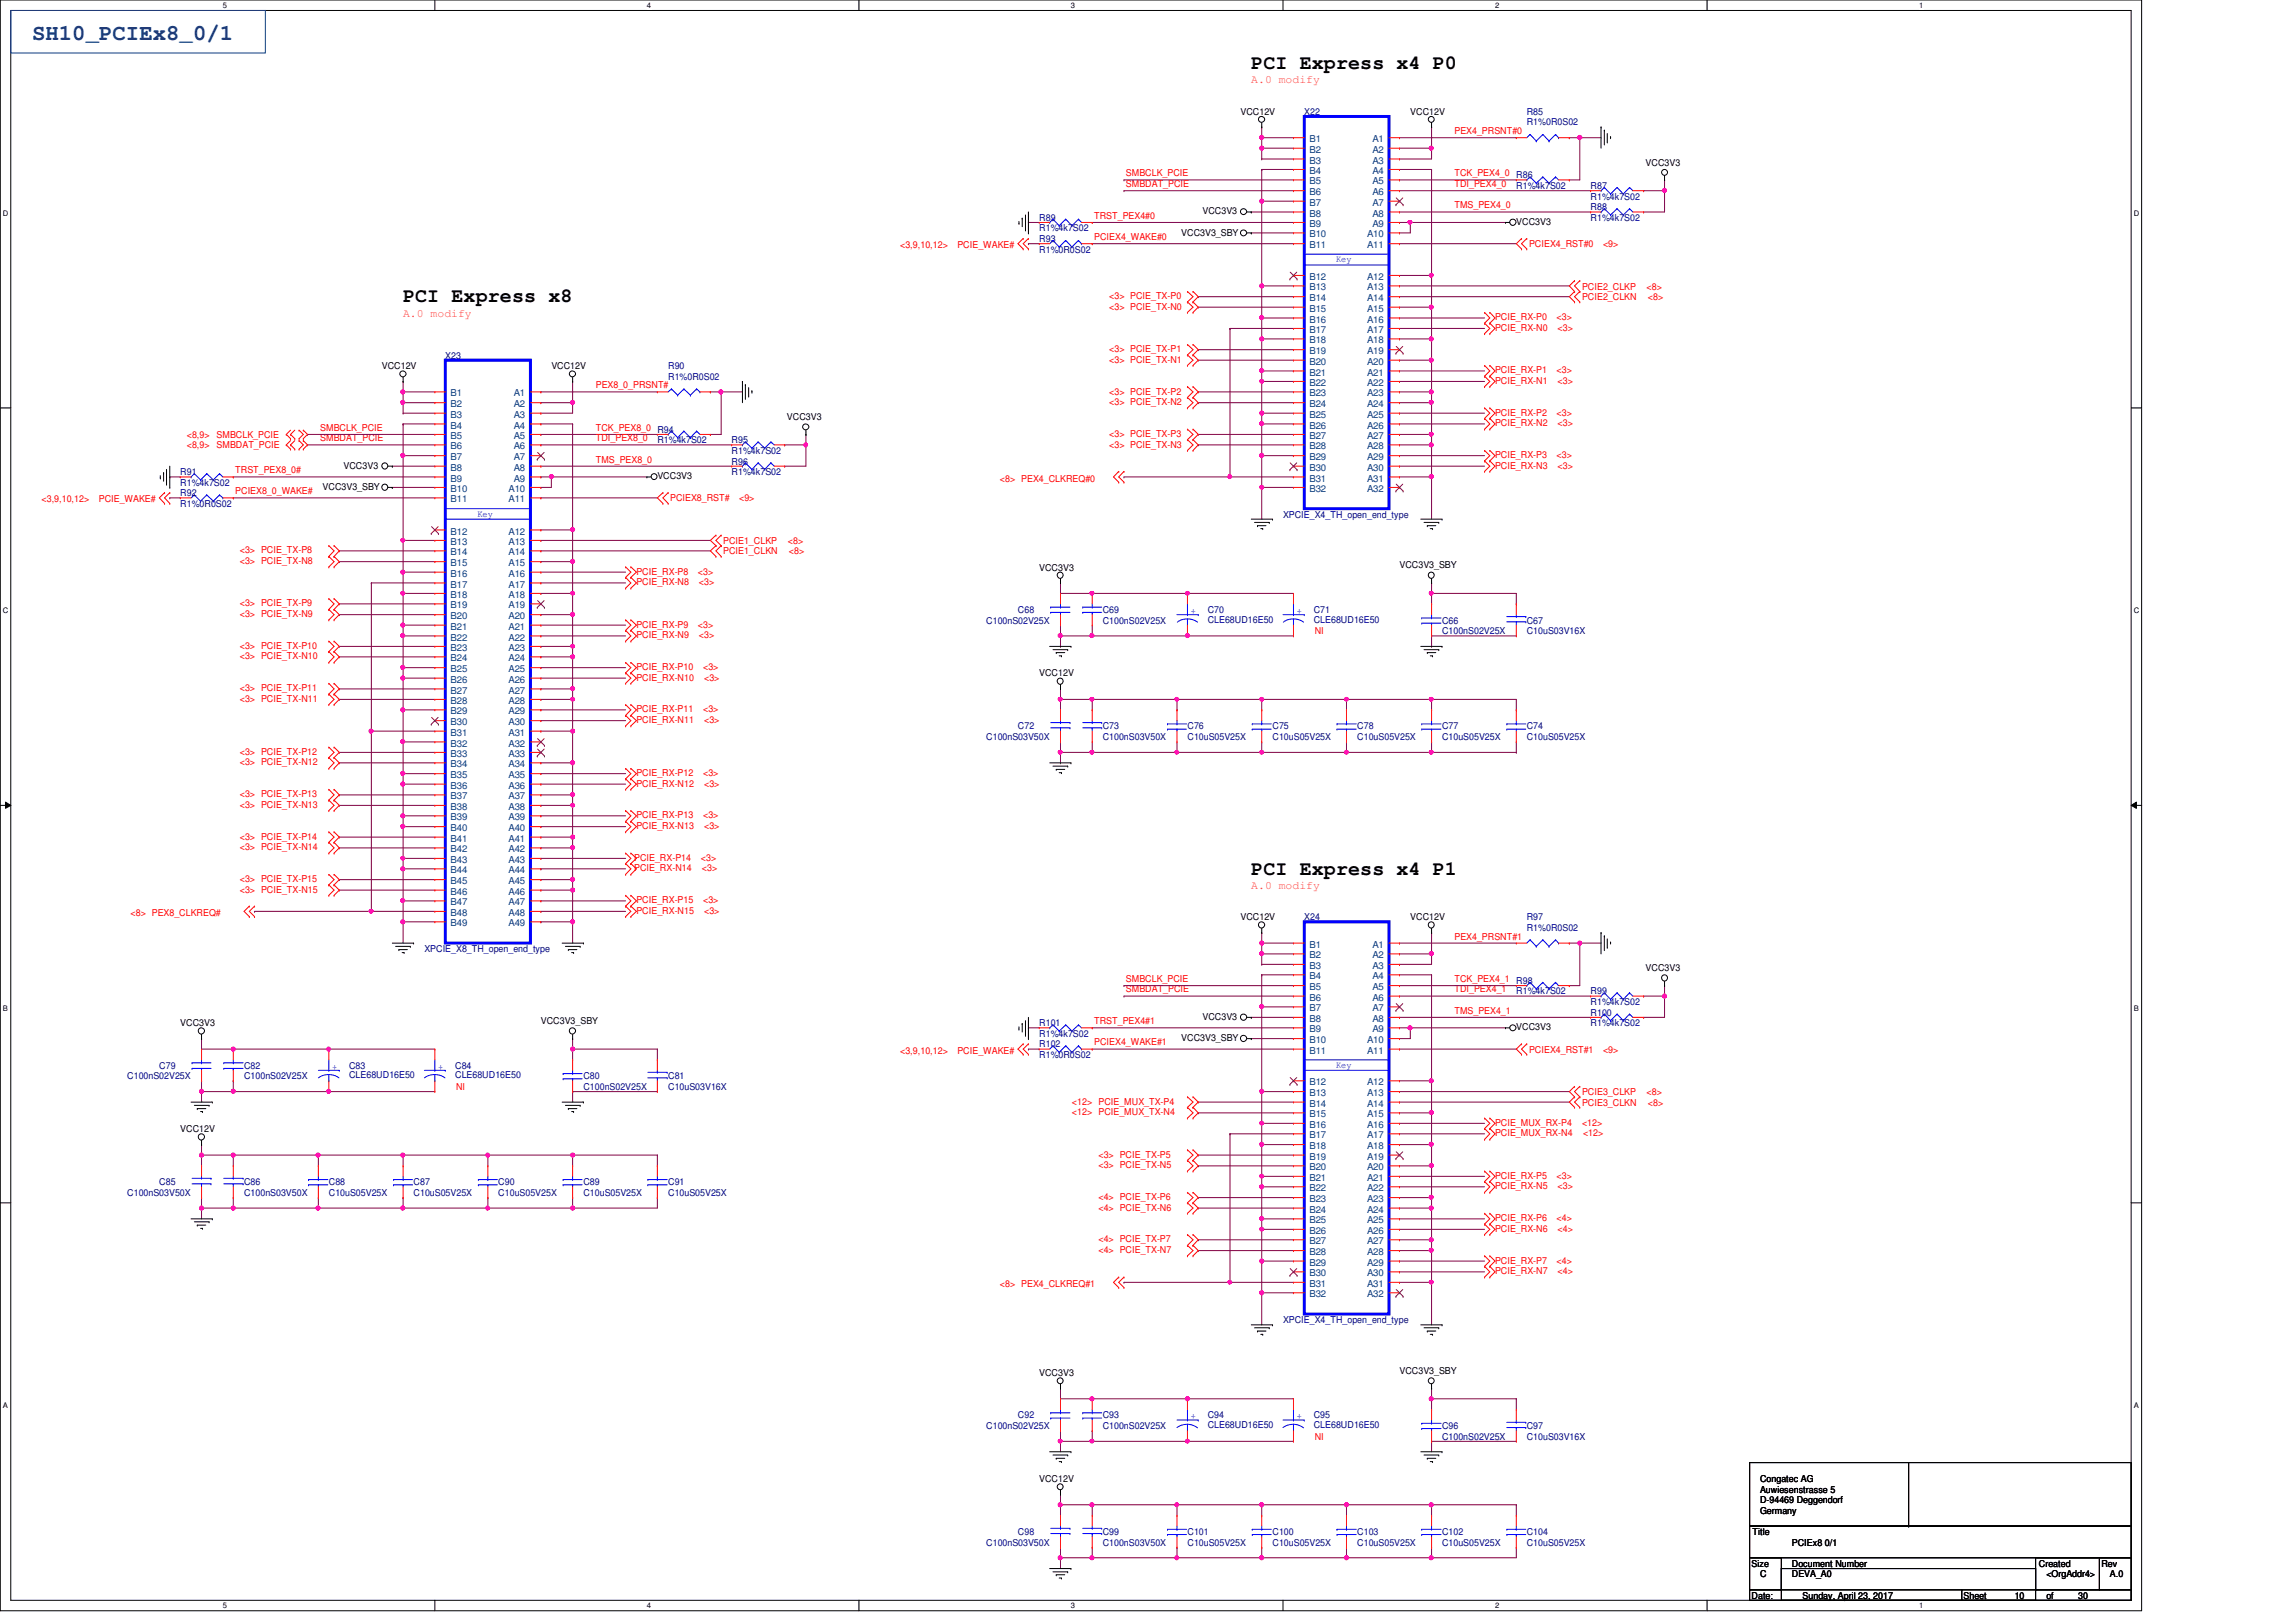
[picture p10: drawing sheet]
<svg xmlns="http://www.w3.org/2000/svg" width="297mm" height="210mm" viewBox="0 0 297 210" stroke-linecap="round" stroke-linejoin="round" font-family="sans-serif">
<defs><g id="words">
<text font-size="2.9" fill="#004080" x="4.1" y="5.1">SH10_PCIEx8_0/1</text>
<g font-size="2.6">
<text x="161.9" y="9">PCI Express x4 P0</text>
<text x="52.2" y="39.1">PCI Express x8</text>
<text x="161.9" y="113.2">PCI Express x4 P1</text>
</g>
<g font-size="1.5" fill="#ff8000">
<text x="161.9" y="10.8">A.0 modify</text>
<text x="52.2" y="41">A.0 modify</text>
<text x="161.9" y="115.1">A.0 modify</text>
</g>
<g font-size="1.2">
<text x="160.5" y="14.9">VCC12V</text>
<text x="182.5" y="14.9">VCC12V</text>
<text x="212.9" y="21.4">VCC3V3</text>
<text x="155.6" y="27.7">VCC3V3</text>
<text x="196.2" y="29.1">VCC3V3</text>
<text x="152.8" y="30.5">VCC3V3_SBY</text>
<text x="49.4" y="47.8">VCC12V</text>
<text x="71.3" y="47.8">VCC12V</text>
<text x="101.8" y="54.4">VCC3V3</text>
<text x="41.7" y="63.4">VCC3V3_SBY</text>
<text x="44.4" y="60.7">VCC3V3</text>
<text x="85" y="62">VCC3V3</text>
<text x="134.4" y="73.8">VCC3V3</text>
<text x="181.1" y="73.5">VCC3V3_SBY</text>
<text x="134.4" y="87.5">VCC12V</text>
<text x="160.5" y="119.1">VCC12V</text>
<text x="182.5" y="119.1">VCC12V</text>
<text x="212.9" y="125.7">VCC3V3</text>
<text x="155.6" y="132">VCC3V3</text>
<text x="23.3" y="132.8">VCC3V3</text>
<text x="70" y="132.5">VCC3V3_SBY</text>
<text x="152.8" y="134.7">VCC3V3_SBY</text>
<text x="196.2" y="133.3">VCC3V3</text>
<text x="23.3" y="146.5">VCC12V</text>
<text x="134.4" y="178.1">VCC3V3</text>
<text x="181.1" y="177.8">VCC3V3_SBY</text>
<text x="134.4" y="191.8">VCC12V</text>
<text x="227.7" y="191.8">Congatec AG</text>
<text x="227.7" y="193.2">Auwiesenstrasse 5</text>
<text x="227.7" y="194.5">D-94469 Deggendorf</text>
<text x="227.7" y="195.9">Germany</text>
<text x="226.6" y="202.7">Size</text>
<text x="226.7" y="198.6">Title</text>
<text x="231.8" y="202.7">Document Number</text>
<text x="231.8" y="200">PCIEx8 0/1</text>
<text x="263.8" y="202.7">Created</text>
<text x="271.9" y="202.7">Rev</text>
<text x="226.6" y="206.9">Date:</text>
<text x="227.7" y="204.1">C</text>
<text x="231.8" y="204.1">DEVA_A0</text>
<text x="233.2" y="206.9">Sunday, April 23, 2017</text>
<text x="254" y="206.9">Sheet</text>
<text x="260.6" y="206.9">10</text>
<text x="264.7" y="204.1">&lt;OrgAddr4&gt;</text>
<text x="264.7" y="206.9">of</text>
<text x="268.9" y="206.9">30</text>
<text x="273" y="204.1">A.0</text>
</g>
<g font-size="1.2" fill="#000080">
<text x="168.7" y="14.9">X22</text>
<text x="197.5" y="14.9">R85</text>
<text x="197.5" y="16.2">R1%0R0S02</text>
<text x="134.4" y="28.6">R89</text>
<text x="134.4" y="29.9">R1%4k7S02</text>
<text x="196.2" y="24.4">R1%4k7S02</text>
<text x="205.8" y="27.2">R88</text>
<text x="205.8" y="28.6">R1%4k7S02</text>
<text x="205.8" y="24.4">R87</text>
<text x="205.8" y="25.8">R1%4k7S02</text>
<text x="134.4" y="31.3">R93</text>
<text x="134.4" y="32.7">R1%0R0S02</text>
<text x="57.6" y="46.4">X23</text>
<text x="86.4" y="47.8">R90</text>
<text x="86.4" y="49.1">R1%0R0S02</text>
<text x="85" y="57.4">R1%4k7S02</text>
<text x="94.7" y="57.4">R95</text>
<text x="94.7" y="58.7">R1%4k7S02</text>
<text x="23.3" y="64.2">R92</text>
<text x="23.3" y="65.6">R1%0R0S02</text>
<text x="23.3" y="61.5">R91</text>
<text x="23.3" y="62.9">R1%4k7S02</text>
<text x="94.7" y="60.1">R96</text>
<text x="94.7" y="61.5">R1%4k7S02</text>
<text x="166" y="67">XPCIE_X4_TH_open_end_type</text>
<text x="127.6" y="80.7">C100nS02V25X</text>
<text x="131.7" y="79.3">C68</text>
<text x="142.7" y="79.3">C69</text>
<text x="142.7" y="80.7">C100nS02V25X</text>
<text x="156.2" y="79.3">C70</text>
<text x="156.2" y="80.6">CLE68UD16E50</text>
<text x="170" y="79.3">C71</text>
<text x="170" y="80.6">CLE68UD16E50</text>
<text x="186.6" y="80.7">C66</text>
<text x="186.6" y="82">C100nS02V25X</text>
<text x="197.5" y="80.7">C67</text>
<text x="197.5" y="82">C10uS03V16X</text>
<text x="127.6" y="95.8">C100nS03V50X</text>
<text x="131.7" y="94.4">C72</text>
<text x="142.7" y="94.4">C73</text>
<text x="142.7" y="95.8">C100nS03V50X</text>
<text x="153.6" y="94.4">C76</text>
<text x="153.6" y="95.8">C10uS05V25X</text>
<text x="164.6" y="94.4">C75</text>
<text x="164.6" y="95.8">C10uS05V25X</text>
<text x="175.6" y="94.4">C78</text>
<text x="175.6" y="95.8">C10uS05V25X</text>
<text x="186.6" y="94.4">C77</text>
<text x="186.6" y="95.8">C10uS05V25X</text>
<text x="197.5" y="94.4">C74</text>
<text x="197.5" y="95.8">C10uS05V25X</text>
<text x="168.7" y="119.1">X24</text>
<text x="197.5" y="119.1">R97</text>
<text x="54.9" y="123.2">XPCIE_X8_TH_open_end_type</text>
<text x="197.5" y="120.4">R1%0R0S02</text>
<text x="196.2" y="128.7">R1%4k7S02</text>
<text x="205.8" y="131.4">R100</text>
<text x="205.8" y="128.7">R99</text>
<text x="205.8" y="130">R1%4k7S02</text>
<text x="134.4" y="132.8">R101</text>
<text x="134.4" y="134.2">R1%4k7S02</text>
<text x="134.4" y="135.6">R102</text>
<text x="134.4" y="136.9">R1%0R0S02</text>
<text x="205.8" y="132.8">R1%4k7S02</text>
<text x="16.5" y="139.7">C100nS02V25X</text>
<text x="20.6" y="138.3">C79</text>
<text x="31.6" y="138.3">C82</text>
<text x="31.6" y="139.7">C100nS02V25X</text>
<text x="45.2" y="138.3">C83</text>
<text x="45.2" y="139.5">CLE68UD16E50</text>
<text x="58.9" y="138.3">C84</text>
<text x="58.9" y="139.5">CLE68UD16E50</text>
<text x="75.5" y="139.7">C80</text>
<text x="75.5" y="141">C100nS02V25X</text>
<text x="86.4" y="139.7">C81</text>
<text x="86.4" y="141">C10uS03V16X</text>
<text x="16.5" y="154.7">C100nS03V50X</text>
<text x="20.6" y="153.4">C85</text>
<text x="31.6" y="153.4">C86</text>
<text x="31.6" y="154.7">C100nS03V50X</text>
<text x="42.5" y="153.4">C88</text>
<text x="42.5" y="154.7">C10uS05V25X</text>
<text x="53.5" y="153.4">C87</text>
<text x="53.5" y="154.7">C10uS05V25X</text>
<text x="64.5" y="153.4">C90</text>
<text x="64.5" y="154.7">C10uS05V25X</text>
<text x="75.5" y="153.4">C89</text>
<text x="75.5" y="154.7">C10uS05V25X</text>
<text x="86.4" y="153.4">C91</text>
<text x="86.4" y="154.7">C10uS05V25X</text>
<text x="166" y="171.2">XPCIE_X4_TH_open_end_type</text>
<text x="127.6" y="184.9">C100nS02V25X</text>
<text x="131.7" y="183.6">C92</text>
<text x="142.7" y="183.6">C93</text>
<text x="142.7" y="184.9">C100nS02V25X</text>
<text x="156.2" y="183.6">C94</text>
<text x="156.2" y="184.8">CLE68UD16E50</text>
<text x="170" y="183.6">C95</text>
<text x="170" y="184.8">CLE68UD16E50</text>
<text x="186.6" y="184.9">C96</text>
<text x="197.5" y="184.9">C97</text>
<text x="186.6" y="186.3">C100nS02V25X</text>
<text x="197.5" y="186.3">C10uS03V16X</text>
<text x="127.6" y="200">C100nS03V50X</text>
<text x="131.7" y="198.6">C98</text>
<text x="142.7" y="198.6">C99</text>
<text x="142.7" y="200">C100nS03V50X</text>
<text x="153.6" y="198.6">C101</text>
<text x="153.6" y="200">C10uS05V25X</text>
<text x="164.6" y="198.6">C100</text>
<text x="164.6" y="200">C10uS05V25X</text>
<text x="175.6" y="198.6">C103</text>
<text x="175.6" y="200">C10uS05V25X</text>
<text x="186.6" y="198.6">C102</text>
<text x="186.6" y="200">C10uS05V25X</text>
<text x="197.5" y="198.6">C104</text>
<text x="197.5" y="200">C10uS05V25X</text>
</g>
<g font-size="1.2" fill="#f00">
<text x="188.2" y="17.4">PEX4_PRSNT#0</text>
<text x="145.7" y="22.8">SMBCLK_PCIE</text>
<text x="188.2" y="22.8">TCK_PEX4_0 R86</text>
<text x="141.6" y="28.3">TRST_PEX4#0</text>
<text x="145.7" y="24.2">SMBDAT_PCIE</text>
<text x="188.2" y="27">TMS_PEX4_0</text>
<text x="188.2" y="24.2">TDI_PEX4_0</text>
<text x="116.5" y="32.1">&lt;3,9,10,12&gt;</text>
<text x="123.9" y="32.1">PCIE_WAKE#</text>
<text x="141.6" y="31.1">PCIEX4_WAKE#0</text>
<text x="197.8" y="32">PCIEX4_RST#0</text>
<text x="207.4" y="32">&lt;9&gt;</text>
<text x="143.5" y="40.1">&lt;3&gt; PCIE_TX-N0</text>
<text x="143.5" y="38.7">&lt;3&gt; PCIE_TX-P0</text>
<text x="193.4" y="41.4">PCIE_RX-P0</text>
<text x="201.4" y="41.4">&lt;3&gt;</text>
<text x="204.7" y="38.9">PCIE2_CLKN</text>
<text x="204.7" y="37.5">PCIE2_CLKP</text>
<text x="213" y="37.5">&lt;8&gt;</text>
<text x="213.2" y="38.9">&lt;8&gt;</text>
<text x="143.5" y="46.9">&lt;3&gt; PCIE_TX-N1</text>
<text x="143.5" y="45.6">&lt;3&gt; PCIE_TX-P1</text>
<text x="193.4" y="42.8">PCIE_RX-N0</text>
<text x="201.5" y="42.8">&lt;3&gt;</text>
<text x="77.1" y="50.2">PEX8_0_PRSNT#</text>
<text x="143.5" y="51.1">&lt;3&gt; PCIE_TX-P2</text>
<text x="143.5" y="52.4">&lt;3&gt; PCIE_TX-N2</text>
<text x="193.4" y="49.7">PCIE_RX-N1</text>
<text x="193.4" y="48.3">PCIE_RX-P1</text>
<text x="193.4" y="53.8">PCIE_RX-P2</text>
<text x="201.4" y="48.3">&lt;3&gt;</text>
<text x="201.4" y="53.8">&lt;3&gt;</text>
<text x="201.5" y="49.7">&lt;3&gt;</text>
<text x="24.2" y="58">&lt;8,9&gt;</text>
<text x="24.2" y="56.7">&lt;8,9&gt;</text>
<text x="28" y="58">SMBDAT_PCIE</text>
<text x="28" y="56.7">SMBCLK_PCIE</text>
<text x="41.4" y="57.1">SMBDAT_PCIE</text>
<text x="41.4" y="55.8">SMBCLK_PCIE</text>
<text x="77.1" y="55.8">TCK_PEX8_0 R94</text>
<text x="77.1" y="59.9">TMS_PEX8_0</text>
<text x="77.1" y="57.1">TDI_PEX8_0</text>
<text x="143.5" y="57.9">&lt;3&gt; PCIE_TX-N3</text>
<text x="143.5" y="56.6">&lt;3&gt; PCIE_TX-P3</text>
<text x="193.4" y="55.2">PCIE_RX-N2</text>
<text x="193.4" y="59.3">PCIE_RX-P3</text>
<text x="201.4" y="59.3">&lt;3&gt;</text>
<text x="201.5" y="55.2">&lt;3&gt;</text>
<text x="5.4" y="65">&lt;3,9,10,12&gt;</text>
<text x="12.8" y="65">PCIE_WAKE#</text>
<text x="30.4" y="61.3">TRST_PEX8_0#</text>
<text x="30.4" y="64">PCIEX8_0_WAKE#</text>
<text x="86.7" y="64.9">PCIEX8_RST#</text>
<text x="95.6" y="64.9">&lt;9&gt;</text>
<text x="129.4" y="62.3">&lt;8&gt; PEX4_CLKREQ#0</text>
<text x="193.4" y="60.7">PCIE_RX-N3</text>
<text x="201.5" y="60.7">&lt;3&gt;</text>
<text x="31" y="71.6">&lt;3&gt; PCIE_TX-P8</text>
<text x="93.6" y="70.4">PCIE1_CLKP</text>
<text x="93.6" y="71.8">PCIE1_CLKN</text>
<text x="101.9" y="70.4">&lt;8&gt;</text>
<text x="102.1" y="71.8">&lt;8&gt;</text>
<text x="31" y="73">&lt;3&gt; PCIE_TX-N8</text>
<text x="82.3" y="75.7">PCIE_RX-N8</text>
<text x="82.3" y="74.4">PCIE_RX-P8</text>
<text x="90.3" y="74.4">&lt;3&gt;</text>
<text x="90.4" y="75.7">&lt;3&gt;</text>
<text x="31" y="78.5">&lt;3&gt; PCIE_TX-P9</text>
<text x="31" y="79.8">&lt;3&gt; PCIE_TX-N9</text>
<text x="31" y="84">&lt;3&gt; PCIE_TX-P10</text>
<text x="82.3" y="82.6">PCIE_RX-N9</text>
<text x="82.3" y="81.2">PCIE_RX-P9</text>
<text x="90.3" y="81.2">&lt;3&gt;</text>
<text x="90.4" y="82.6">&lt;3&gt;</text>
<text x="170.1" y="82">NI</text>
<text x="31" y="85.3">&lt;3&gt; PCIE_TX-N10</text>
<text x="31" y="89.5">&lt;3&gt; PCIE_TX-P11</text>
<text x="82.3" y="88.1">PCIE_RX-N10</text>
<text x="82.3" y="86.7">PCIE_RX-P10</text>
<text x="91" y="86.7">&lt;3&gt;</text>
<text x="91.1" y="88.1">&lt;3&gt;</text>
<text x="31" y="90.8">&lt;3&gt; PCIE_TX-N11</text>
<text x="82.3" y="93.6">PCIE_RX-N11</text>
<text x="82.3" y="92.2">PCIE_RX-P11</text>
<text x="91" y="92.2">&lt;3&gt;</text>
<text x="91.1" y="93.6">&lt;3&gt;</text>
<text x="31" y="97.7">&lt;3&gt; PCIE_TX-P12</text>
<text x="31" y="99.1">&lt;3&gt; PCIE_TX-N12</text>
<text x="82.3" y="101.8">PCIE_RX-N12</text>
<text x="82.3" y="100.4">PCIE_RX-P12</text>
<text x="91" y="100.4">&lt;3&gt;</text>
<text x="91.1" y="101.8">&lt;3&gt;</text>
<text x="31" y="104.6">&lt;3&gt; PCIE_TX-N13</text>
<text x="31" y="103.2">&lt;3&gt; PCIE_TX-P13</text>
<text x="82.3" y="107.3">PCIE_RX-N13</text>
<text x="82.3" y="105.9">PCIE_RX-P13</text>
<text x="91" y="105.9">&lt;3&gt;</text>
<text x="91.1" y="107.3">&lt;3&gt;</text>
<text x="31" y="110">&lt;3&gt; PCIE_TX-N14</text>
<text x="31" y="108.7">&lt;3&gt; PCIE_TX-P14</text>
<text x="82" y="112.8">PCIE_RX-N14</text>
<text x="82" y="111.4">PCIE_RX-P14</text>
<text x="90.7" y="111.4">&lt;3&gt;</text>
<text x="90.8" y="112.8">&lt;3&gt;</text>
<text x="16.9" y="118.5">&lt;8&gt; PEX8_CLKREQ#</text>
<text x="31" y="115.5">&lt;3&gt; PCIE_TX-N15</text>
<text x="31" y="114.1">&lt;3&gt; PCIE_TX-P15</text>
<text x="82.3" y="116.9">PCIE_RX-P15</text>
<text x="82.3" y="118.3">PCIE_RX-N15</text>
<text x="91" y="116.9">&lt;3&gt;</text>
<text x="91.1" y="118.3">&lt;3&gt;</text>
<text x="188.2" y="121.6">PEX4_PRSNT#1</text>
<text x="145.7" y="128.4">SMBDAT_PCIE</text>
<text x="145.7" y="127.1">SMBCLK_PCIE</text>
<text x="188.2" y="128.4">TDI_PEX4_1</text>
<text x="188.2" y="131.2">TMS_PEX4_1</text>
<text x="188.2" y="127.1">TCK_PEX4_1 R98</text>
<text x="116.5" y="136.4">&lt;3,9,10,12&gt;</text>
<text x="123.9" y="136.4">PCIE_WAKE#</text>
<text x="141.6" y="132.5">TRST_PEX4#1</text>
<text x="141.6" y="135.3">PCIEX4_WAKE#1</text>
<text x="197.8" y="136.2">PCIEX4_RST#1</text>
<text x="207.4" y="136.2">&lt;9&gt;</text>
<text x="59" y="141">NI</text>
<text x="138.7" y="143">&lt;12&gt; PCIE_MUX_TX-P4</text>
<text x="204.7" y="141.7">PCIE3_CLKP</text>
<text x="204.7" y="143.1">PCIE3_CLKN</text>
<text x="213" y="141.7">&lt;8&gt;</text>
<text x="213.2" y="143.1">&lt;8&gt;</text>
<text x="138.7" y="144.3">&lt;12&gt; PCIE_MUX_TX-N4</text>
<text x="142.1" y="149.8">&lt;3&gt; PCIE_TX-P5</text>
<text x="193.4" y="145.7">PCIE_MUX_RX-P4</text>
<text x="193.4" y="147.1">PCIE_MUX_RX-N4</text>
<text x="204.7" y="145.7">&lt;12&gt;</text>
<text x="204.8" y="147.1">&lt;12&gt;</text>
<text x="142.1" y="155.3">&lt;4&gt; PCIE_TX-P6</text>
<text x="142.1" y="151.2">&lt;3&gt; PCIE_TX-N5</text>
<text x="193.4" y="153.9">PCIE_RX-N5</text>
<text x="193.4" y="152.6">PCIE_RX-P5</text>
<text x="201.4" y="152.6">&lt;3&gt;</text>
<text x="201.5" y="153.9">&lt;3&gt;</text>
<text x="142.1" y="156.7">&lt;4&gt; PCIE_TX-N6</text>
<text x="142.1" y="160.8">&lt;4&gt; PCIE_TX-P7</text>
<text x="193.4" y="158">PCIE_RX-P6</text>
<text x="193.4" y="159.4">PCIE_RX-N6</text>
<text x="201.4" y="158">&lt;4&gt;</text>
<text x="201.5" y="159.4">&lt;4&gt;</text>
<text x="129.4" y="166.5">&lt;8&gt; PEX4_CLKREQ#1</text>
<text x="142.1" y="162.1">&lt;4&gt; PCIE_TX-N7</text>
<text x="193.4" y="164.9">PCIE_RX-N7</text>
<text x="193.4" y="163.5">PCIE_RX-P7</text>
<text x="201.4" y="163.5">&lt;4&gt;</text>
<text x="201.5" y="164.9">&lt;4&gt;</text>
<text x="170.1" y="186.3">NI</text>
</g>
<g font-size="1.2" fill="#004080">
<text x="169.4" y="18.4">B1</text>
<text x="169.4" y="19.8">B2</text>
<text x="169.4" y="21.2">B3</text>
<text x="169.4" y="22.5">B4</text>
<text x="169.4" y="23.9">B5</text>
<text x="177.5" y="18.4">A1</text>
<text x="177.5" y="19.8">A2</text>
<text x="177.5" y="21.2">A3</text>
<text x="177.5" y="22.5">A4</text>
<text x="177.5" y="23.9">A5</text>
<text x="169.4" y="25.3">B6</text>
<text x="169.4" y="26.6">B7</text>
<text x="169.4" y="28">B8</text>
<text x="169.4" y="29.4">B9</text>
<text x="177.5" y="25.3">A6</text>
<text x="177.5" y="26.6">A7</text>
<text x="177.5" y="28">A8</text>
<text x="177.5" y="29.4">A9</text>
<text x="169.4" y="30.7">B10</text>
<text x="169.4" y="32.1">B11</text>
<text x="176.9" y="30.7">A10</text>
<text x="176.9" y="32.1">A11</text>
<text x="169.4" y="36.2">B12</text>
<text x="169.4" y="37.6">B13</text>
<text x="169.4" y="39">B14</text>
<text x="169.4" y="40.3">B15</text>
<text x="169.4" y="41.7">B16</text>
<text x="176.9" y="36.2">A12</text>
<text x="176.9" y="37.6">A13</text>
<text x="176.9" y="39">A14</text>
<text x="176.9" y="40.3">A15</text>
<text x="176.9" y="41.7">A16</text>
<text x="169.4" y="43.1">B17</text>
<text x="169.4" y="44.4">B18</text>
<text x="169.4" y="45.8">B19</text>
<text x="169.4" y="47.2">B20</text>
<text x="176.9" y="43.1">A17</text>
<text x="176.9" y="44.4">A18</text>
<text x="176.9" y="45.8">A19</text>
<text x="176.9" y="47.2">A20</text>
<text x="58.3" y="51.3">B1</text>
<text x="58.3" y="52.7">B2</text>
<text x="66.5" y="51.3">A1</text>
<text x="66.5" y="52.7">A2</text>
<text x="169.4" y="48.6">B21</text>
<text x="169.4" y="50">B22</text>
<text x="169.4" y="51.3">B23</text>
<text x="169.4" y="52.7">B24</text>
<text x="176.9" y="48.6">A21</text>
<text x="176.9" y="50">A22</text>
<text x="176.9" y="51.3">A23</text>
<text x="176.9" y="52.7">A24</text>
<text x="58.3" y="54.1">B3</text>
<text x="58.3" y="55.5">B4</text>
<text x="58.3" y="56.8">B5</text>
<text x="58.3" y="58.2">B6</text>
<text x="58.3" y="59.6">B7</text>
<text x="66.5" y="54.1">A3</text>
<text x="66.5" y="55.5">A4</text>
<text x="66.5" y="56.8">A5</text>
<text x="66.5" y="58.2">A6</text>
<text x="66.5" y="59.6">A7</text>
<text x="169.4" y="54.1">B25</text>
<text x="169.4" y="55.5">B26</text>
<text x="169.4" y="56.8">B27</text>
<text x="169.4" y="58.2">B28</text>
<text x="169.4" y="59.6">B29</text>
<text x="176.9" y="54.1">A25</text>
<text x="176.9" y="55.5">A26</text>
<text x="176.9" y="56.8">A27</text>
<text x="176.9" y="58.2">A28</text>
<text x="176.9" y="59.6">A29</text>
<text x="58.3" y="60.9">B8</text>
<text x="58.3" y="62.3">B9</text>
<text x="58.3" y="63.7">B10</text>
<text x="58.3" y="65">B11</text>
<text x="65.8" y="63.7">A10</text>
<text x="65.8" y="65">A11</text>
<text x="66.5" y="60.9">A8</text>
<text x="66.5" y="62.3">A9</text>
<text x="169.4" y="60.9">B30</text>
<text x="169.4" y="62.3">B31</text>
<text x="169.4" y="63.7">B32</text>
<text x="176.9" y="60.9">A30</text>
<text x="176.9" y="62.3">A31</text>
<text x="176.9" y="63.7">A32</text>
<text x="58.3" y="69.2">B12</text>
<text x="58.3" y="70.5">B13</text>
<text x="58.3" y="71.9">B14</text>
<text x="65.8" y="69.2">A12</text>
<text x="65.8" y="70.5">A13</text>
<text x="65.8" y="71.9">A14</text>
<text x="58.3" y="73.3">B15</text>
<text x="58.3" y="74.6">B16</text>
<text x="58.3" y="76">B17</text>
<text x="58.3" y="77.4">B18</text>
<text x="65.8" y="73.3">A15</text>
<text x="65.8" y="74.6">A16</text>
<text x="65.8" y="76">A17</text>
<text x="65.8" y="77.4">A18</text>
<text x="58.3" y="78.7">B19</text>
<text x="58.3" y="80.1">B20</text>
<text x="58.3" y="81.5">B21</text>
<text x="58.3" y="82.9">B22</text>
<text x="65.8" y="78.7">A19</text>
<text x="65.8" y="80.1">A20</text>
<text x="65.8" y="81.5">A21</text>
<text x="65.8" y="82.9">A22</text>
<text x="58.3" y="84.2">B23</text>
<text x="58.3" y="85.6">B24</text>
<text x="58.3" y="87">B25</text>
<text x="58.3" y="88.3">B26</text>
<text x="58.3" y="89.7">B27</text>
<text x="65.8" y="84.2">A23</text>
<text x="65.8" y="85.6">A24</text>
<text x="65.8" y="87">A25</text>
<text x="65.8" y="88.3">A26</text>
<text x="65.8" y="89.7">A27</text>
<text x="58.3" y="91.1">B28</text>
<text x="58.3" y="92.5">B29</text>
<text x="58.3" y="93.9">B30</text>
<text x="58.3" y="95.2">B31</text>
<text x="65.8" y="91.1">A28</text>
<text x="65.8" y="92.5">A29</text>
<text x="65.8" y="93.9">A30</text>
<text x="65.8" y="95.2">A31</text>
<text x="58.3" y="96.6">B32</text>
<text x="58.3" y="98">B33</text>
<text x="58.3" y="99.3">B34</text>
<text x="58.3" y="100.7">B35</text>
<text x="65.8" y="96.6">A32</text>
<text x="65.8" y="98">A33</text>
<text x="65.8" y="99.3">A34</text>
<text x="65.8" y="100.7">A35</text>
<text x="58.3" y="102.1">B36</text>
<text x="58.3" y="103.5">B37</text>
<text x="58.3" y="104.8">B38</text>
<text x="58.3" y="106.2">B39</text>
<text x="58.3" y="107.6">B40</text>
<text x="65.8" y="102.1">A36</text>
<text x="65.8" y="103.5">A37</text>
<text x="65.8" y="104.8">A38</text>
<text x="65.8" y="106.2">A39</text>
<text x="65.8" y="107.6">A40</text>
<text x="58.3" y="108.9">B41</text>
<text x="58.3" y="110.3">B42</text>
<text x="58.3" y="111.7">B43</text>
<text x="58.3" y="113">B44</text>
<text x="65.8" y="108.9">A41</text>
<text x="65.8" y="110.3">A42</text>
<text x="65.8" y="111.7">A43</text>
<text x="65.8" y="113">A44</text>
<text x="58.3" y="114.4">B45</text>
<text x="58.3" y="115.8">B46</text>
<text x="58.3" y="117.2">B47</text>
<text x="58.3" y="118.5">B48</text>
<text x="58.3" y="119.9">B49</text>
<text x="65.8" y="114.4">A45</text>
<text x="65.8" y="115.8">A46</text>
<text x="65.8" y="117.2">A47</text>
<text x="65.8" y="118.5">A48</text>
<text x="65.8" y="119.9">A49</text>
<text x="169.4" y="122.6">B1</text>
<text x="169.4" y="124">B2</text>
<text x="169.4" y="125.4">B3</text>
<text x="177.5" y="122.6">A1</text>
<text x="177.5" y="124">A2</text>
<text x="177.5" y="125.4">A3</text>
<text x="169.4" y="126.7">B4</text>
<text x="169.4" y="128.1">B5</text>
<text x="169.4" y="129.5">B6</text>
<text x="169.4" y="130.9">B7</text>
<text x="177.5" y="126.7">A4</text>
<text x="177.5" y="128.1">A5</text>
<text x="177.5" y="129.5">A6</text>
<text x="177.5" y="130.9">A7</text>
<text x="169.4" y="132.2">B8</text>
<text x="169.4" y="133.6">B9</text>
<text x="169.4" y="135">B10</text>
<text x="169.4" y="136.4">B11</text>
<text x="176.9" y="135">A10</text>
<text x="176.9" y="136.4">A11</text>
<text x="177.5" y="132.2">A8</text>
<text x="177.5" y="133.6">A9</text>
<text x="169.4" y="140.5">B12</text>
<text x="169.4" y="141.9">B13</text>
<text x="169.4" y="143.2">B14</text>
<text x="176.9" y="140.5">A12</text>
<text x="176.9" y="141.9">A13</text>
<text x="176.9" y="143.2">A14</text>
<text x="169.4" y="144.6">B15</text>
<text x="169.4" y="146">B16</text>
<text x="169.4" y="147.3">B17</text>
<text x="169.4" y="148.7">B18</text>
<text x="176.9" y="144.6">A15</text>
<text x="176.9" y="146">A16</text>
<text x="176.9" y="147.3">A17</text>
<text x="176.9" y="148.7">A18</text>
<text x="169.4" y="150.1">B19</text>
<text x="169.4" y="151.5">B20</text>
<text x="169.4" y="152.8">B21</text>
<text x="169.4" y="154.2">B22</text>
<text x="169.4" y="155.6">B23</text>
<text x="176.9" y="150.1">A19</text>
<text x="176.9" y="151.5">A20</text>
<text x="176.9" y="152.8">A21</text>
<text x="176.9" y="154.2">A22</text>
<text x="176.9" y="155.6">A23</text>
<text x="169.4" y="156.9">B24</text>
<text x="169.4" y="158.3">B25</text>
<text x="169.4" y="159.7">B26</text>
<text x="169.4" y="161">B27</text>
<text x="176.9" y="156.9">A24</text>
<text x="176.9" y="158.3">A25</text>
<text x="176.9" y="159.7">A26</text>
<text x="176.9" y="161">A27</text>
<text x="169.4" y="162.4">B28</text>
<text x="169.4" y="163.8">B29</text>
<text x="169.4" y="165.2">B30</text>
<text x="169.4" y="166.5">B31</text>
<text x="169.4" y="167.9">B32</text>
<text x="176.9" y="162.4">A28</text>
<text x="176.9" y="163.8">A29</text>
<text x="176.9" y="165.2">A30</text>
<text x="176.9" y="166.5">A31</text>
<text x="176.9" y="167.9">A32</text>
</g>
<g font-size="1.2" fill="#00f">
<text x="172.8" y="33.9">Key</text>
<text x="61.8" y="66.8">Key</text>
<text x="154" y="79.5">+</text>
<text x="167.8" y="79.5">+</text>
<text x="43" y="138.4">+</text>
<text x="56.7" y="138.4">+</text>
<text x="172.8" y="138.2">Key</text>
<text x="154" y="183.7">+</text>
<text x="167.8" y="183.7">+</text>
</g>
<g font-size="1">
<text x="28.8" y="1">5</text>
<text x="83.7" y="1">4</text>
<text x="138.6" y="1">3</text>
<text x="193.4" y="1">2</text>
<text x="248.3" y="1">1</text>
<text x=".4" y="27.9">D</text>
<text x="276.1" y="27.9">D</text>
<text x=".4" y="79.4">C</text>
<text x="276.1" y="79.4">C</text>
<text x=".4" y="130.8">B</text>
<text x="276.1" y="130.8">B</text>
<text x=".4" y="182.2">A</text>
<text x="276.1" y="182.2">A</text>
<text x="28.8" y="208.1">5</text>
<text x="83.7" y="208.1">4</text>
<text x="138.6" y="208.1">3</text>
<text x="193.4" y="208.1">2</text>
<text x="248.3" y="208.1">1</text>
</g>
</g></defs>
<path d="M0 0h277.1v208.4h-277.1zM1.4 1.4h274.3v205.7h-274.3z" fill="none" stroke="#000" stroke-width=".13"/>
<g fill="#fff">
<path d="M28.8 .1h.6v1.1h-.6z"/>
<path d="M28.8 207.2h.6v1.1h-.6z"/>
</g>
<path d="M56.3 0v1.4M56.3 207.1v1.3" fill="none" stroke="#000" stroke-width=".13"/>
<g fill="#fff">
<path d="M83.7 .1h.5v1.1h-.5z"/>
<path d="M83.7 207.2h.5v1.1h-.5z"/>
</g>
<path d="M111.1 0v1.4M111.1 207.1v1.3" fill="none" stroke="#000" stroke-width=".13"/>
<g fill="#fff">
<path d="M138.6 .1h.5v1.1h-.5z"/>
<path d="M138.6 207.2h.5v1.1h-.5z"/>
</g>
<path d="M166 0v1.4M166 207.1v1.3" fill="none" stroke="#000" stroke-width=".13"/>
<g fill="#fff">
<path d="M193.4 .1h.6v1.1h-.6z"/>
<path d="M193.4 207.2h.6v1.1h-.6z"/>
</g>
<path d="M220.8 0v1.4M220.8 207.1v1.3" fill="none" stroke="#000" stroke-width=".13"/>
<g fill="#fff">
<path d="M248.3 .1h.5v1.1h-.5z"/>
<path d="M248.3 207.2h.5v1.1h-.5z"/>
<path d="M.4 27.1h.7v1.1h-.7z"/>
<path d="M276.1 27.1h.7v1.1h-.7z"/>
<path d="M.4 78.5h.7v1.1h-.7z"/>
<path d="M276.1 78.5h.7v1.1h-.7z"/>
</g>
<path d="M0 52.8h1.4M275.7 52.8h1.4" fill="none" stroke="#000" stroke-width=".13"/>
<g fill="#fff">
<path d="M.4 129.9h.6v1.1h-.6z"/>
<path d="M276.1 129.9h.6v1.1h-.6z"/>
</g>
<path d="M0 104.2h1.4M.7 103.8l.7 .4-.7 .4zM275.7 104.2l.7-.4v.8zM275.7 104.2h1.4" fill="none" stroke="#000" stroke-width=".13"/>
<path d="M.7 103.8l.7 .4-.7 .4zM275.7 104.2l.7-.4v.8z" fill="#000"/>
<g fill="#fff">
<path d="M.4 181.4h.6v1.1h-.6z"/>
<path d="M276.1 181.4h.6v1.1h-.6z"/>
</g>
<path d="M0 155.7h1.4M275.7 155.7h1.4" fill="none" stroke="#000" stroke-width=".13"/>
<path d="M1.4 1.4h32.9v5.5h-32.9z" fill="none" stroke="#004080" stroke-width=".13"/>
<path d="M74.1 119.3h.1M74.1 119.3v2.7M26.1 139.9h.1M26.1 135.8h4.1M26.1 139.9v1.4M30.2 135.8h.1" fill="none" stroke="#800040" stroke-width=".13"/>
<circle cx="26.1" cy="141.2" r=".26" fill="#f0f"/>
<circle cx="26.1" cy="141.2" r=".26" fill="none" stroke="#f0f" stroke-width=".13"/>
<g fill="none" stroke="#800040" stroke-width=".13">
<path d="M30.2 139.9h.1M30.2 139.9v1.4h-4.1M26.1 141.3h.1M26.1 149.5h.1M26.1 141.3v1.3M26.1 149.5v1.4M26.1 149.5h4.1M52.2 149.5h.1M52.2 149.5h10.9M52.2 149.5v1.4M63.1 149.5h.1M63.1 149.5v1.4"/>
<path d="M74.1 149.5h.1M74.1 149.5h10.9M74.1 149.5v1.4M85 149.5h.1M85 149.5v1.4"/>
</g>
<circle cx="52.1" cy="149.5" r=".26" fill="#f0f"/>
<circle cx="52.1" cy="149.5" r=".26" fill="none" stroke="#f0f" stroke-width=".13"/>
<path d="M30.2 149.5h.1M30.2 149.5h22M30.2 149.5v1.4M41.2 149.5h.1M41.2 149.5v1.4" fill="none" stroke="#800040" stroke-width=".13"/>
<circle cx="41.1" cy="149.5" r=".26" fill="#f0f"/>
<circle cx="41.1" cy="149.5" r=".26" fill="none" stroke="#f0f" stroke-width=".13"/>
<circle cx="30.2" cy="149.5" r=".26" fill="#f0f"/>
<circle cx="30.2" cy="149.5" r=".26" fill="none" stroke="#f0f" stroke-width=".13"/>
<path d="M26.1 156.3h.1M26.1 156.3v1.4" fill="none" stroke="#800040" stroke-width=".13"/>
<circle cx="26.1" cy="156.3" r=".26" fill="#f0f"/>
<circle cx="26.1" cy="156.3" r=".26" fill="none" stroke="#f0f" stroke-width=".13"/>
<path d="M26.1 156.3h.1M26.1 156.3h4.1M52.2 155h.1M52.2 156.3h.1M52.2 155v1.3M63.1 155h.1M63.1 155v1.3h-10.9M74.1 155h.1M74.1 156.3h.1M74.1 155v1.3M85 155h.1M85 155v1.3h-10.9" fill="none" stroke="#800040" stroke-width=".13"/>
<circle cx="52.1" cy="156.3" r=".26" fill="#f0f"/>
<circle cx="52.1" cy="156.3" r=".26" fill="none" stroke="#f0f" stroke-width=".13"/>
<path d="M30.2 155h.1M30.2 156.3h.1M30.2 156.3h22M30.2 155v1.3M41.2 155h.1M41.2 156.3h.1M41.2 155v1.3" fill="none" stroke="#800040" stroke-width=".13"/>
<circle cx="41.1" cy="156.3" r=".26" fill="#f0f"/>
<circle cx="41.1" cy="156.3" r=".26" fill="none" stroke="#f0f" stroke-width=".13"/>
<circle cx="30.2" cy="156.3" r=".26" fill="#f0f"/>
<circle cx="30.2" cy="156.3" r=".26" fill="none" stroke="#f0f" stroke-width=".13"/>
<path d="M74.1 134.4h.1M74.1 135.8h.1M74.1 134.4v2.8M74.1 135.8h10.9M74.1 141.3h.1M74.1 141.3h10.9" fill="none" stroke="#800040" stroke-width=".13"/>
<circle cx="74.1" cy="135.8" r=".26" fill="#f0f"/>
<circle cx="74.1" cy="135.8" r=".26" fill="none" stroke="#f0f" stroke-width=".13"/>
<path d="M85 135.8h.1M85 135.8v1.4M63.1 149.5h.1M63.1 149.5h11M74.1 141.3h.1M74.1 141.3v1.3" fill="none" stroke="#800040" stroke-width=".13"/>
<circle cx="74.1" cy="149.5" r=".26" fill="#f0f"/>
<circle cx="74.1" cy="149.5" r=".26" fill="none" stroke="#f0f" stroke-width=".13"/>
<path d="M62.9 149.3l.2-.1 .2 .1-.1 .4h-.1h-.2z" fill-rule="evenodd" fill="#f0f"/>
<path d="M62.9 149.3l.2-.1 .2 .1-.1 .4h-.1h-.2z" fill="none" stroke="#f0f" stroke-width=".13"/>
<path d="M63.1 156.3h.1M63.1 156.3h11" fill="none" stroke="#800040" stroke-width=".13"/>
<circle cx="74.1" cy="156.3" r=".26" fill="#f0f"/>
<circle cx="74.1" cy="156.3" r=".26" fill="none" stroke="#f0f" stroke-width=".13"/>
<path d="M62.9 156.1h.2l.2 .1-.1 .3-.1 .1-.2-.1z" fill-rule="evenodd" fill="#f0f"/>
<path d="M62.9 156.1h.2l.2 .1-.1 .3-.1 .1-.2-.1z" fill="none" stroke="#f0f" stroke-width=".13"/>
<path d="M104.3 56.2h.1M104.3 56.2v1.4M32.9 117.9h.1M32.9 117.9h15.1" fill="none" stroke="#800040" stroke-width=".13"/>
<path d="M104.1 57.4l.1-.1 .2 .1v.3l-.2 .1-.1-.1z" fill-rule="evenodd" fill="#f0f"/>
<path d="M104.1 57.4l.1-.1 .2 .1v.3l-.2 .1-.1-.1z" fill="none" stroke="#f0f" stroke-width=".13"/>
<path d="M91.9 50.7h.1M91.9 50.7h1.4M70 68.6h.1M70 68.6h4.1" fill="none" stroke="#800040" stroke-width=".13"/>
<circle cx="74.1" cy="68.5" r=".26" fill="#f0f"/>
<circle cx="74.1" cy="68.5" r=".26" fill="none" stroke="#f0f" stroke-width=".13"/>
<path d="M74.1 54.9h.1M74.1 54.9v13.7M70 72.7h.1M70 72.7h4.1" fill="none" stroke="#800040" stroke-width=".13"/>
<circle cx="74.1" cy="72.6" r=".26" fill="#f0f"/>
<circle cx="74.1" cy="72.6" r=".26" fill="none" stroke="#f0f" stroke-width=".13"/>
<path d="M70 76.8h.1M70 76.8h4.1M74.1 68.6h.1M74.1 68.6v4.1" fill="none" stroke="#800040" stroke-width=".13"/>
<circle cx="74.1" cy="76.8" r=".25" fill="#f0f"/>
<circle cx="74.1" cy="76.8" r=".25" fill="none" stroke="#f0f" stroke-width=".13"/>
<path d="M70 79.5h.1M74.1 76.8h.1M74.1 76.8v2.7h-4.1" fill="none" stroke="#800040" stroke-width=".13"/>
<circle cx="74.1" cy="79.5" r=".26" fill="#f0f"/>
<circle cx="74.1" cy="79.5" r=".26" fill="none" stroke="#f0f" stroke-width=".13"/>
<path d="M70 83.7h.1M70 83.7h4.1" fill="none" stroke="#800040" stroke-width=".13"/>
<circle cx="74.1" cy="83.6" r=".25" fill="#f0f"/>
<circle cx="74.1" cy="83.6" r=".25" fill="none" stroke="#f0f" stroke-width=".13"/>
<path d="M74.1 79.5h.1M74.1 79.5v4.2M70 85h.1M70 85h4.1" fill="none" stroke="#800040" stroke-width=".13"/>
<circle cx="74.1" cy="85" r=".26" fill="#f0f"/>
<circle cx="74.1" cy="85" r=".26" fill="none" stroke="#f0f" stroke-width=".13"/>
<path d="M70 89.2h.1M70 89.2h4.1M74.1 83.7h.1M74.1 83.7v1.3" fill="none" stroke="#800040" stroke-width=".13"/>
<circle cx="74.1" cy="89.1" r=".26" fill="#f0f"/>
<circle cx="74.1" cy="89.1" r=".26" fill="none" stroke="#f0f" stroke-width=".13"/>
<path d="M70 90.5h.1M70 90.5h4.1M74.1 85h.1M74.1 85v4.2" fill="none" stroke="#800040" stroke-width=".13"/>
<circle cx="74.1" cy="90.5" r=".25" fill="#f0f"/>
<circle cx="74.1" cy="90.5" r=".25" fill="none" stroke="#f0f" stroke-width=".13"/>
<path d="M70 94.6h.1M70 94.6h4.1M74.1 89.2h.1M74.1 89.2v1.3" fill="none" stroke="#800040" stroke-width=".13"/>
<circle cx="74.1" cy="94.6" r=".26" fill="#f0f"/>
<circle cx="74.1" cy="94.6" r=".26" fill="none" stroke="#f0f" stroke-width=".13"/>
<path d="M70 98.7h.1M70 98.7h4.1M74.1 90.5h.1M74.1 90.5v4.1" fill="none" stroke="#800040" stroke-width=".13"/>
<circle cx="74.1" cy="98.7" r=".26" fill="#f0f"/>
<circle cx="74.1" cy="98.7" r=".26" fill="none" stroke="#f0f" stroke-width=".13"/>
<path d="M74.1 94.6h.1M74.1 94.6v4.1M70 102.9h.1M70 102.9h4.1" fill="none" stroke="#800040" stroke-width=".13"/>
<circle cx="74.1" cy="102.8" r=".26" fill="#f0f"/>
<circle cx="74.1" cy="102.8" r=".26" fill="none" stroke="#f0f" stroke-width=".13"/>
<path d="M74.1 98.7h.1M74.1 98.7v9.6h-4.1M70 104.2h.1M70 108.3h.1M70 104.2h4.1M74.1 102.9h.1M74.1 104.2h.1" fill="none" stroke="#800040" stroke-width=".13"/>
<circle cx="74.1" cy="108.3" r=".26" fill="#f0f"/>
<circle cx="74.1" cy="108.3" r=".26" fill="none" stroke="#f0f" stroke-width=".13"/>
<circle cx="74.1" cy="104.2" r=".25" fill="#f0f"/>
<circle cx="74.1" cy="104.2" r=".25" fill="none" stroke="#f0f" stroke-width=".13"/>
<path d="M70 109.7h.1M70 109.7h4.1" fill="none" stroke="#800040" stroke-width=".13"/>
<circle cx="74.1" cy="109.7" r=".26" fill="#f0f"/>
<circle cx="74.1" cy="109.7" r=".26" fill="none" stroke="#f0f" stroke-width=".13"/>
<path d="M70 113.8h.1M70 113.8h4.1M74.1 108.3h.1M74.1 108.3v1.4" fill="none" stroke="#800040" stroke-width=".13"/>
<circle cx="74.1" cy="113.8" r=".26" fill="#f0f"/>
<circle cx="74.1" cy="113.8" r=".26" fill="none" stroke="#f0f" stroke-width=".13"/>
<path d="M70 115.2h.1M70 115.2h4.1M74.1 109.7h.1M74.1 109.7v4.1" fill="none" stroke="#800040" stroke-width=".13"/>
<circle cx="74.1" cy="115.2" r=".26" fill="#f0f"/>
<circle cx="74.1" cy="115.2" r=".26" fill="none" stroke="#f0f" stroke-width=".13"/>
<path d="M70 119.3h.1M70 119.3h4.1M74.1 113.8h.1M74.1 113.8v1.4" fill="none" stroke="#800040" stroke-width=".13"/>
<circle cx="74.1" cy="119.3" r=".26" fill="#f0f"/>
<circle cx="74.1" cy="119.3" r=".26" fill="none" stroke="#f0f" stroke-width=".13"/>
<g fill="none" stroke="#800040" stroke-width=".13">
<path d="M52.2 54.9h.1M52.2 54.9h4.1M52.2 54.9v4.1M43.9 79.5h.1M43.9 78.1h.1M43.9 72.7h.1M43.9 71.3h.1M43.9 79.5h12.4M43.9 78.1h12.4M43.9 72.7h12.4M43.9 71.3h12.4M52.2 69.9h.1"/>
<path d="M52.2 69.9h4.1M70 75.4h.1M70 74h.1M70 75.4h10.9M70 74h10.9M43.9 98.7h.1M43.9 97.4h.1M43.9 90.5h.1M43.9 89.2h.1M43.9 85h.1M43.9 83.7h.1M43.9 98.7h12.4"/>
<path d="M43.9 97.4h12.4M43.9 90.5h12.4M43.9 89.2h12.4M43.9 85h12.4M43.9 83.7h12.4M70 93.3h.1M70 91.9h.1M70 87.8h.1M70 86.4h.1M70 82.3h.1M70 80.9h.1M70 93.3h10.9"/>
<path d="M70 91.9h10.9M70 87.8h10.9M70 86.4h10.9M70 82.3h10.9M70 80.9h10.9M43.9 115.2h.1M43.9 113.8h.1M43.9 109.7h.1M43.9 108.3h.1M43.9 104.2h.1M43.9 102.9h.1M43.9 115.2h12.4"/>
<path d="M43.9 113.8h12.4M43.9 109.7h12.4M43.9 108.3h12.4M43.9 104.2h12.4M43.9 102.9h12.4M70 117.9h.1M70 116.6h.1M70 112.4h.1M70 111.1h.1M70 107h.1M70 105.6h.1M70 101.5h.1"/>
<path d="M70 100.1h.1M70 117.9h10.9M70 116.6h10.9M70 112.4h10.9M70 111.1h10.9M70 107h10.9M70 105.6h10.9M70 101.5h10.9M70 100.1h10.9"/>
</g>
<circle cx="52.1" cy="69.9" r=".25" fill="#f0f"/>
<circle cx="52.1" cy="69.9" r=".25" fill="none" stroke="#f0f" stroke-width=".13"/>
<path d="M52.2 59h.1M52.2 59h4.1M52.2 74h.1M52.2 74v2.8" fill="none" stroke="#800040" stroke-width=".13"/>
<circle cx="52.1" cy="58.9" r=".26" fill="#f0f"/>
<circle cx="52.1" cy="58.9" r=".26" fill="none" stroke="#f0f" stroke-width=".13"/>
<path d="M52.2 59h.1M52.2 59v10.9M52.2 74h.1M52.2 74h4.1" fill="none" stroke="#800040" stroke-width=".13"/>
<circle cx="52.1" cy="74" r=".26" fill="#f0f"/>
<circle cx="52.1" cy="74" r=".26" fill="none" stroke="#f0f" stroke-width=".13"/>
<path d="M52.2 76.8h.1M52.2 76.8h4.1M52.2 76.8v4.1" fill="none" stroke="#800040" stroke-width=".13"/>
<circle cx="52.1" cy="80.9" r=".26" fill="#f0f"/>
<circle cx="52.1" cy="80.9" r=".26" fill="none" stroke="#f0f" stroke-width=".13"/>
<circle cx="52.1" cy="76.8" r=".25" fill="#f0f"/>
<circle cx="52.1" cy="76.8" r=".25" fill="none" stroke="#f0f" stroke-width=".13"/>
<path d="M52.2 80.9h.1M52.2 82.3h.1M52.2 80.9h4.1M52.2 80.9v1.4M52.2 82.3h4.1" fill="none" stroke="#800040" stroke-width=".13"/>
<circle cx="52.1" cy="82.3" r=".26" fill="#f0f"/>
<circle cx="52.1" cy="82.3" r=".26" fill="none" stroke="#f0f" stroke-width=".13"/>
<path d="M52.2 82.3h.1M52.2 86.4h.1M52.2 82.3v4.1M52.2 86.4h4.1" fill="none" stroke="#800040" stroke-width=".13"/>
<circle cx="52.1" cy="86.4" r=".26" fill="#f0f"/>
<circle cx="52.1" cy="86.4" r=".26" fill="none" stroke="#f0f" stroke-width=".13"/>
<path d="M52.2 86.4h.1M52.2 87.8h.1M52.2 86.4v1.4M52.2 87.8h4.1" fill="none" stroke="#800040" stroke-width=".13"/>
<circle cx="52.1" cy="87.8" r=".26" fill="#f0f"/>
<circle cx="52.1" cy="87.8" r=".26" fill="none" stroke="#f0f" stroke-width=".13"/>
<path d="M52.2 87.8h.1M52.2 91.9h.1M52.2 87.8v8.2M52.2 91.9h4.1" fill="none" stroke="#800040" stroke-width=".13"/>
<circle cx="52.1" cy="91.9" r=".26" fill="#f0f"/>
<circle cx="52.1" cy="91.9" r=".26" fill="none" stroke="#f0f" stroke-width=".13"/>
<path d="M52.2 96h.1M52.2 96h4.1" fill="none" stroke="#800040" stroke-width=".13"/>
<circle cx="52.1" cy="96" r=".26" fill="#f0f"/>
<circle cx="52.1" cy="96" r=".26" fill="none" stroke="#f0f" stroke-width=".13"/>
<path d="M52.2 96h.1M52.2 96v4.1M52.2 100.1h.1M52.2 100.1h4.1" fill="none" stroke="#800040" stroke-width=".13"/>
<circle cx="52.1" cy="100.1" r=".26" fill="#f0f"/>
<circle cx="52.1" cy="100.1" r=".26" fill="none" stroke="#f0f" stroke-width=".13"/>
<path d="M52.2 100.1h.1M52.2 101.5h.1M52.2 100.1v5.5M52.2 101.5h4.1" fill="none" stroke="#800040" stroke-width=".13"/>
<circle cx="52.1" cy="105.6" r=".26" fill="#f0f"/>
<circle cx="52.1" cy="105.6" r=".26" fill="none" stroke="#f0f" stroke-width=".13"/>
<circle cx="52.1" cy="101.5" r=".26" fill="#f0f"/>
<circle cx="52.1" cy="101.5" r=".26" fill="none" stroke="#f0f" stroke-width=".13"/>
<path d="M52.2 105.6h.1M52.2 107h.1M52.2 105.6h4.1M52.2 105.6v1.4M52.2 107h4.1" fill="none" stroke="#800040" stroke-width=".13"/>
<circle cx="52.1" cy="106.9" r=".26" fill="#f0f"/>
<circle cx="52.1" cy="106.9" r=".26" fill="none" stroke="#f0f" stroke-width=".13"/>
<path d="M52.2 107h.1M52.2 111.1h.1M52.2 107v4.1M52.2 111.1h4.1" fill="none" stroke="#800040" stroke-width=".13"/>
<circle cx="52.1" cy="111" r=".25" fill="#f0f"/>
<circle cx="52.1" cy="111" r=".25" fill="none" stroke="#f0f" stroke-width=".13"/>
<path d="M52.2 111.1h.1M52.2 112.4h.1M52.2 111.1v1.3M52.2 112.4h4.1" fill="none" stroke="#800040" stroke-width=".13"/>
<circle cx="52.1" cy="112.4" r=".26" fill="#f0f"/>
<circle cx="52.1" cy="112.4" r=".26" fill="none" stroke="#f0f" stroke-width=".13"/>
<path d="M52.2 116.6h.1M52.2 116.6v2.7M52.2 116.6h4.1" fill="none" stroke="#800040" stroke-width=".13"/>
<circle cx="52.1" cy="116.5" r=".26" fill="#f0f"/>
<circle cx="52.1" cy="116.5" r=".26" fill="none" stroke="#f0f" stroke-width=".13"/>
<path d="M52.2 119.3h.1M52.2 119.3h4.1" fill="none" stroke="#800040" stroke-width=".13"/>
<circle cx="52.1" cy="119.3" r=".26" fill="#f0f"/>
<circle cx="52.1" cy="119.3" r=".26" fill="none" stroke="#f0f" stroke-width=".13"/>
<path d="M70 61.7h.1M70 61.7h1.3" fill="none" stroke="#800040" stroke-width=".13"/>
<circle cx="71.3" cy="61.7" r=".26" fill="#f0f"/>
<circle cx="71.3" cy="61.7" r=".26" fill="none" stroke="#f0f" stroke-width=".13"/>
<path d="M74.1 52.1h.1M74.1 52.1v1.4" fill="none" stroke="#800040" stroke-width=".13"/>
<circle cx="74.1" cy="52.1" r=".26" fill="#f0f"/>
<circle cx="74.1" cy="52.1" r=".26" fill="none" stroke="#f0f" stroke-width=".13"/>
<path d="M52.2 53.5h.1M52.2 52.1h.1M52.2 53.5h4.1M52.2 52.1v1.4" fill="none" stroke="#800040" stroke-width=".13"/>
<circle cx="52.1" cy="52.1" r=".26" fill="#f0f"/>
<circle cx="52.1" cy="52.1" r=".26" fill="none" stroke="#f0f" stroke-width=".13"/>
<path d="M52.2 52.1h.1M52.2 50.7h.1M52.2 52.1h4.1M52.2 50.7v1.4M52.2 50.7h4.1" fill="none" stroke="#800040" stroke-width=".13"/>
<circle cx="52.1" cy="50.7" r=".26" fill="#f0f"/>
<circle cx="52.1" cy="50.7" r=".26" fill="none" stroke="#f0f" stroke-width=".13"/>
<g fill="none" stroke="#800040" stroke-width=".13">
<path d="M39.8 57.6h.1M39.8 56.2h.1M39.8 57.6h16.5M39.8 56.2h16.5M52.2 49.4h.1M52.2 49.4v1.3M70 56.2h.1M70 57.6h.1M70 57.6h24.7M70 56.2h15M93.3 50.7h.1M93.3 50.7h2.8"/>
<path d="M104.3 57.6h.1M104.3 57.6v2.7h-2.8M50.8 60.3h.1M50.8 63.1h.1M50.8 60.3h5.5M50.8 63.1h5.5M70 63.1h.1M70 60.3h.1M70 60.3h24.7M70 63.1h1.3M101.5 60.3h.1M48 94.6h.1"/>
<path d="M48 94.6h8.3M48 94.6v23.3"/>
</g>
<circle cx="48" cy="117.9" r=".25" fill="#f0f"/>
<circle cx="48" cy="117.9" r=".25" fill="none" stroke="#f0f" stroke-width=".13"/>
<circle cx="48" cy="94.6" r=".26" fill="#f0f"/>
<circle cx="48" cy="94.6" r=".26" fill="none" stroke="#f0f" stroke-width=".13"/>
<g fill="none" stroke="#800040" stroke-width=".13">
<path d="M70 50.7h.1M70 52.1h.1M70 53.5h.1M70 50.7h15M70 53.5h4.1M74.1 49.4h.1M74.1 49.4v2.7h-4.1M91.9 56.2h.1M93.3 50.7h.1M93.3 50.7v5.5h-1.4M101.5 57.6h.1M101.5 57.6h2.8"/>
<path d="M22 61.7h.1M22 61.7h1.3M30.2 61.7h.1M30.2 64.4h.1M30.2 61.7h26.1M30.2 64.4h26.1M48 75.4h.1M48 75.4h8.3M48 75.4v19.2M70 64.4h.1M70 64.4h15M71.3 61.7h.1"/>
<path d="M71.3 61.7v1.4M71.3 61.7h12.4M74.1 72.7h.1M74.1 72.7v4.1M48 117.9h.1M48 117.9h8.3M74.1 115.2h.1M74.1 115.2v4.1"/>
</g>
<circle cx="93.3" cy="50.7" r=".26" fill="#f0f"/>
<circle cx="93.3" cy="50.7" r=".26" fill="none" stroke="#f0f" stroke-width=".13"/>
<g fill="none" stroke="#800040" stroke-width=".13">
<path d="M70 54.9h.1M70 54.9h4.1M52.2 69.9h.1M52.2 69.9v4.1M70 71.3h.1M70 69.9h.1M70 71.3h21.9M70 69.9h21.9M52.2 112.4h.1M52.2 112.4v4.2M26.1 134.4h.1M26.1 134.4v1.4"/>
<path d="M30.2 141.3h.1M30.2 141.3h12.3"/>
</g>
<path d="M42.3 141h.2l.2 .1v.3l-.2 .1-.2-.1z" fill-rule="evenodd" fill="#f0f"/>
<path d="M42.3 141h.2l.2 .1v.3l-.2 .1-.2-.1z" fill="none" stroke="#f0f" stroke-width=".13"/>
<circle cx="30.2" cy="141.2" r=".26" fill="#f0f"/>
<circle cx="30.2" cy="141.2" r=".26" fill="none" stroke="#f0f" stroke-width=".13"/>
<path d="M42.5 135.8h.1M42.5 135.8h13.8M26.1 148.1h.1M26.1 148.1v1.4M42.5 141.3h.1M42.5 141.3h13.8" fill="none" stroke="#800040" stroke-width=".13"/>
<circle cx="26.1" cy="149.5" r=".26" fill="#f0f"/>
<circle cx="26.1" cy="149.5" r=".26" fill="none" stroke="#f0f" stroke-width=".13"/>
<path d="M22 64.4h.1M22 64.4h1.3M185.2 61.7h.1M185.2 61.7v5.5M52.2 119.3h.1M52.2 119.3v2.7M26.1 155h.1M26.1 155v1.3" fill="none" stroke="#800040" stroke-width=".13"/>
<circle cx="185.2" cy="61.7" r=".26" fill="#f0f"/>
<circle cx="185.2" cy="61.7" r=".26" fill="none" stroke="#f0f" stroke-width=".13"/>
<path d="M137.2 76.8h4.1M141.3 76.8h.1" fill="none" stroke="#800040" stroke-width=".13"/>
<circle cx="141.3" cy="76.8" r=".25" fill="#f0f"/>
<circle cx="141.3" cy="76.8" r=".25" fill="none" stroke="#f0f" stroke-width=".13"/>
<path d="M137.2 82.3h.1M137.2 80.9v1.4M137.2 82.3h4.1" fill="none" stroke="#800040" stroke-width=".13"/>
<circle cx="141.3" cy="82.3" r=".26" fill="#f0f"/>
<circle cx="141.3" cy="82.3" r=".26" fill="none" stroke="#f0f" stroke-width=".13"/>
<circle cx="137.2" cy="82.3" r=".26" fill="#f0f"/>
<circle cx="137.2" cy="82.3" r=".26" fill="none" stroke="#f0f" stroke-width=".13"/>
<path d="M137.2 83.7h.1M137.2 91.9h.1M137.2 90.5h.1M137.2 82.3v1.4M137.2 90.5v1.4M137.2 90.5h4.1M141.3 82.3h.1M141.3 80.9v1.4" fill="none" stroke="#800040" stroke-width=".13"/>
<circle cx="141.3" cy="90.5" r=".25" fill="#f0f"/>
<circle cx="141.3" cy="90.5" r=".25" fill="none" stroke="#f0f" stroke-width=".13"/>
<circle cx="137.2" cy="90.5" r=".25" fill="#f0f"/>
<circle cx="137.2" cy="90.5" r=".25" fill="none" stroke="#f0f" stroke-width=".13"/>
<g fill="none" stroke="#800040" stroke-width=".13">
<path d="M152.3 91.9h.1M152.3 90.5h.1M152.3 90.5h21.9v1.4M152.3 90.5v1.4M163.2 91.9h.1M163.2 90.5h.1M163.2 90.5v1.4M174.2 91.9h.1M185.2 91.9h.1M185.2 90.5h.1M185.2 90.5h11v1.4M185.2 90.5v1.4"/>
<path d="M196.2 91.9h.1"/>
</g>
<circle cx="163.2" cy="90.5" r=".25" fill="#f0f"/>
<circle cx="163.2" cy="90.5" r=".25" fill="none" stroke="#f0f" stroke-width=".13"/>
<path d="M152.1 90.3h.3l.1 .2-.1 .1-.2 .1-.1-.1z" fill-rule="evenodd" fill="#f0f"/>
<path d="M152.1 90.3h.3l.1 .2-.1 .1-.2 .1-.1-.1z" fill="none" stroke="#f0f" stroke-width=".13"/>
<path d="M137.2 98.7h.1M137.2 97.4h.1M137.2 97.4v1.3M137.2 97.4h4.1M141.3 91.9h.1M141.3 90.5h.1M141.3 90.5v1.4M141.3 90.5h11" fill="none" stroke="#800040" stroke-width=".13"/>
<circle cx="141.3" cy="97.3" r=".25" fill="#f0f"/>
<circle cx="141.3" cy="97.3" r=".25" fill="none" stroke="#f0f" stroke-width=".13"/>
<circle cx="137.2" cy="97.3" r=".25" fill="#f0f"/>
<circle cx="137.2" cy="97.3" r=".25" fill="none" stroke="#f0f" stroke-width=".13"/>
<path d="M152.3 97.4h.1M152.3 97.4h21.9M152.3 96v1.4M163.2 97.4h.1M163.2 96v1.4M174.2 97.4h.1M174.2 96v1.4M185.2 97.4h.1M185.2 96v1.4M185.2 97.4h11M196.2 97.4h.1M196.2 96v1.4" fill="none" stroke="#800040" stroke-width=".13"/>
<circle cx="163.2" cy="97.3" r=".25" fill="#f0f"/>
<circle cx="163.2" cy="97.3" r=".25" fill="none" stroke="#f0f" stroke-width=".13"/>
<path d="M152.1 97.2h.3l.1 .1-.1 .2-.2 .1-.1-.1z" fill-rule="evenodd" fill="#f0f"/>
<path d="M152.1 97.2h.3l.1 .1-.1 .2-.2 .1-.1-.1z" fill="none" stroke="#f0f" stroke-width=".13"/>
<path d="M185.2 76.8h.1M185.2 75.4v1.4M185.2 76.8h11M141.3 97.4h.1M141.3 96v1.4M141.3 97.4h11M185.2 82.3h.1M185.2 82.3h11" fill="none" stroke="#800040" stroke-width=".13"/>
<circle cx="185.2" cy="76.8" r=".25" fill="#f0f"/>
<circle cx="185.2" cy="76.8" r=".25" fill="none" stroke="#f0f" stroke-width=".13"/>
<path d="M185.2 78.1h.1M185.2 76.8v1.3M196.2 78.1h.1M196.2 76.8v1.3M174.2 90.5h.1M174.2 90.5h11M185.2 83.7h.1M185.2 82.3v1.4" fill="none" stroke="#800040" stroke-width=".13"/>
<circle cx="185.2" cy="90.5" r=".25" fill="#f0f"/>
<circle cx="185.2" cy="90.5" r=".25" fill="none" stroke="#f0f" stroke-width=".13"/>
<circle cx="174.2" cy="90.5" r=".25" fill="#f0f"/>
<circle cx="174.2" cy="90.5" r=".25" fill="none" stroke="#f0f" stroke-width=".13"/>
<path d="M174.2 97.4h.1M174.2 97.4h11" fill="none" stroke="#800040" stroke-width=".13"/>
<circle cx="185.2" cy="97.3" r=".25" fill="#f0f"/>
<circle cx="185.2" cy="97.3" r=".25" fill="none" stroke="#f0f" stroke-width=".13"/>
<circle cx="174.2" cy="97.3" r=".25" fill="#f0f"/>
<circle cx="174.2" cy="97.3" r=".25" fill="none" stroke="#f0f" stroke-width=".13"/>
<path d="M203 17.8h.1M203 17.8h1.4M181.1 35.6h.1M185.2 21.9h.1M185.2 21.9v13.7h-4.1M215.3 23.3h.1M215.3 23.3v1.4M145.4 61.7h.1M145.4 61.7h13.7" fill="none" stroke="#800040" stroke-width=".13"/>
<circle cx="185.2" cy="35.6" r=".25" fill="#f0f"/>
<circle cx="185.2" cy="35.6" r=".25" fill="none" stroke="#f0f" stroke-width=".13"/>
<path d="M181.1 39.8h.1M185.2 35.6h.1M185.2 35.6v4.2h-4.1M181.1 43.9h.1M181.1 43.9h4.1M185.2 43.9h.1M185.2 43.9v2.7" fill="none" stroke="#800040" stroke-width=".13"/>
<circle cx="185.2" cy="46.6" r=".26" fill="#f0f"/>
<circle cx="185.2" cy="46.6" r=".26" fill="none" stroke="#f0f" stroke-width=".13"/>
<path d="M181.1 46.6h.1M181.1 50.7h.1M181.1 52.1h.1M181.1 46.6h4.1M181.1 50.7h4.1M185.2 46.6h.1M185.2 50.7h.1M185.2 46.6v5.5h-4.1" fill="none" stroke="#800040" stroke-width=".13"/>
<circle cx="185.2" cy="50.7" r=".26" fill="#f0f"/>
<circle cx="185.2" cy="50.7" r=".26" fill="none" stroke="#f0f" stroke-width=".13"/>
<path d="M181.1 56.2h.1M185.2 52.1h.1M185.2 52.1v4.1h-4.1" fill="none" stroke="#800040" stroke-width=".13"/>
<circle cx="185.2" cy="56.2" r=".25" fill="#f0f"/>
<circle cx="185.2" cy="56.2" r=".25" fill="none" stroke="#f0f" stroke-width=".13"/>
<circle cx="185.2" cy="52.1" r=".26" fill="#f0f"/>
<circle cx="185.2" cy="52.1" r=".26" fill="none" stroke="#f0f" stroke-width=".13"/>
<path d="M181.1 57.6h.1M181.1 57.6h4.1" fill="none" stroke="#800040" stroke-width=".13"/>
<circle cx="185.2" cy="57.6" r=".26" fill="#f0f"/>
<circle cx="185.2" cy="57.6" r=".26" fill="none" stroke="#f0f" stroke-width=".13"/>
<g fill="none" stroke="#800040" stroke-width=".13">
<path d="M155 39.8h.1M155 38.4h.1M155 39.8h12.3M155 38.4h12.3M163.2 21.9h.1M163.2 37h.1M163.2 26h.1M163.2 21.9h4.1M163.2 21.9v15.1M163.2 37h4.1M163.2 26h4.1M155 57.6h.1"/>
<path d="M155 56.2h.1M155 52.1h.1M155 50.7h.1M155 46.6h.1M155 45.3h.1M155 57.6h12.3M155 56.2h12.3M155 52.1h12.3M155 50.7h12.3M155 46.6h12.3M155 45.3h12.3M163.2 41.1h.1"/>
<path d="M163.2 41.1v2.8M181.1 59h.1M181.1 54.9h.1M181.1 53.5h.1M181.1 49.4h.1M181.1 48h.1M181.1 42.5h.1M181.1 41.1h.1M181.1 59h11M181.1 54.9h11M181.1 53.5h11M181.1 49.4h11"/>
<path d="M181.1 48h11M181.1 42.5h11M181.1 41.1h11M185.2 56.2h.1M185.2 57.6h.1M185.2 56.2v5.5h-4.1M181.1 61.7h.1M181.1 60.3h.1M181.1 60.3h11"/>
</g>
<circle cx="163.2" cy="37" r=".26" fill="#f0f"/>
<circle cx="163.2" cy="37" r=".26" fill="none" stroke="#f0f" stroke-width=".13"/>
<circle cx="163.2" cy="26" r=".26" fill="#f0f"/>
<circle cx="163.2" cy="26" r=".26" fill="none" stroke="#f0f" stroke-width=".13"/>
<path d="M163.2 41.1h.1M163.2 43.9h.1M163.2 41.1h4.1M163.2 43.9h4.1M163.2 43.9v4.1" fill="none" stroke="#800040" stroke-width=".13"/>
<circle cx="163.2" cy="43.9" r=".26" fill="#f0f"/>
<circle cx="163.2" cy="43.9" r=".26" fill="none" stroke="#f0f" stroke-width=".13"/>
<path d="M163.2 48h.1M163.2 48h4.1" fill="none" stroke="#800040" stroke-width=".13"/>
<circle cx="163.2" cy="48" r=".26" fill="#f0f"/>
<circle cx="163.2" cy="48" r=".26" fill="none" stroke="#f0f" stroke-width=".13"/>
<path d="M163.2 48h.1M163.2 49.4h.1M163.2 48v5.5M163.2 49.4h4.1" fill="none" stroke="#800040" stroke-width=".13"/>
<circle cx="163.2" cy="53.5" r=".26" fill="#f0f"/>
<circle cx="163.2" cy="53.5" r=".26" fill="none" stroke="#f0f" stroke-width=".13"/>
<circle cx="163.2" cy="49.3" r=".25" fill="#f0f"/>
<circle cx="163.2" cy="49.3" r=".25" fill="none" stroke="#f0f" stroke-width=".13"/>
<path d="M163.2 53.5h.1M163.2 54.9h.1M163.2 53.5h4.1M163.2 53.5v1.4M163.2 54.9h4.1" fill="none" stroke="#800040" stroke-width=".13"/>
<circle cx="163.2" cy="54.8" r=".26" fill="#f0f"/>
<circle cx="163.2" cy="54.8" r=".26" fill="none" stroke="#f0f" stroke-width=".13"/>
<path d="M163.2 54.9h.1M163.2 59h.1M163.2 54.9v8.2M163.2 59h4.1" fill="none" stroke="#800040" stroke-width=".13"/>
<circle cx="163.2" cy="58.9" r=".26" fill="#f0f"/>
<circle cx="163.2" cy="58.9" r=".26" fill="none" stroke="#f0f" stroke-width=".13"/>
<path d="M163.2 63.1h.1M163.2 63.1h4.1M163.2 63.1v4.1" fill="none" stroke="#800040" stroke-width=".13"/>
<circle cx="163.2" cy="63" r=".25" fill="#f0f"/>
<circle cx="163.2" cy="63" r=".25" fill="none" stroke="#f0f" stroke-width=".13"/>
<path d="M185.2 19.2h.1M185.2 19.2v1.4M181.1 28.8h.1M181.1 28.8h1.4" fill="none" stroke="#800040" stroke-width=".13"/>
<circle cx="185.2" cy="19.2" r=".26" fill="#f0f"/>
<circle cx="185.2" cy="19.2" r=".26" fill="none" stroke="#f0f" stroke-width=".13"/>
<path d="M163.2 19.2h.1M163.2 17.8h.1M163.2 17.8v2.8M163.2 19.2h4.1M163.2 20.6h.1M163.2 20.6h4.1" fill="none" stroke="#800040" stroke-width=".13"/>
<circle cx="163.2" cy="19.2" r=".26" fill="#f0f"/>
<circle cx="163.2" cy="19.2" r=".26" fill="none" stroke="#f0f" stroke-width=".13"/>
<circle cx="163.2" cy="17.8" r=".26" fill="#f0f"/>
<circle cx="163.2" cy="17.8" r=".26" fill="none" stroke="#f0f" stroke-width=".13"/>
<g fill="none" stroke="#800040" stroke-width=".13">
<path d="M163.2 17.8h.1M163.2 16.4h.1M163.2 17.8h4.1M163.2 16.4v1.4M204.4 17.8h.1M204.4 17.8h2.7M145.4 24.7h.1M145.4 23.3h.1M145.4 24.7h21.9M145.4 23.3h21.9M161.9 27.4h.1M161.9 27.4h5.4"/>
<path d="M181.1 30.1h.1M181.1 30.1h1.4"/>
</g>
<circle cx="204.4" cy="17.8" r=".26" fill="#f0f"/>
<circle cx="204.4" cy="17.8" r=".26" fill="none" stroke="#f0f" stroke-width=".13"/>
<path d="M161.9 30.1h.1M161.9 30.1h5.4M181.1 23.3h.1M181.1 27.4h.1M181.1 24.7h.1M181.1 23.3h15.1M181.1 27.4h24.7M181.1 24.7h24.7M212.6 27.4h.1M215.3 24.7h.1M215.3 24.7v2.7h-2.7" fill="none" stroke="#800040" stroke-width=".13"/>
<circle cx="215.3" cy="24.6" r=".26" fill="#f0f"/>
<circle cx="215.3" cy="24.6" r=".26" fill="none" stroke="#f0f" stroke-width=".13"/>
<path d="M182.5 28.8h.1M182.5 28.8v1.3M182.5 28.8h12.3M212.6 24.7h.1M212.6 24.7h2.7M159.1 61.7h.1M159.1 61.7h8.2" fill="none" stroke="#800040" stroke-width=".13"/>
<circle cx="182.4" cy="28.8" r=".25" fill="#f0f"/>
<circle cx="182.4" cy="28.8" r=".25" fill="none" stroke="#f0f" stroke-width=".13"/>
<g fill="none" stroke="#800040" stroke-width=".13">
<path d="M181.1 17.8h.1M181.1 17.8h15.1M133.1 28.8h.1M133.1 28.8h1.3M141.3 28.8h.1M141.3 31.5h.1M141.3 28.8h26M141.3 31.5h26M181.1 31.5h.1M181.1 31.5h15.1M203 23.3h.1M203 23.3h1.4"/>
<path d="M159.1 42.5h.1M159.1 42.5h8.2M159.1 42.5v19.2"/>
</g>
<path d="M158.9 61.5l.2-.1 .2 .1v.4h-.2h-.2z" fill-rule="evenodd" fill="#f0f"/>
<path d="M158.9 61.5l.2-.1 .2 .1v.4h-.2h-.2z" fill="none" stroke="#f0f" stroke-width=".13"/>
<path d="M181.1 19.2h.1M181.1 19.2h4.1M181.1 20.6h.1M181.1 20.6h4.1M185.2 39.8h.1M185.2 39.8v4.1" fill="none" stroke="#800040" stroke-width=".13"/>
<circle cx="185.2" cy="43.9" r=".26" fill="#f0f"/>
<circle cx="185.2" cy="43.9" r=".26" fill="none" stroke="#f0f" stroke-width=".13"/>
<circle cx="185.2" cy="39.8" r=".26" fill="#f0f"/>
<circle cx="185.2" cy="39.8" r=".26" fill="none" stroke="#f0f" stroke-width=".13"/>
<path d="M185.2 16.4h.1M185.2 16.4v2.8M204.4 17.8h.1M204.4 17.8v5.5M163.2 37h.1M163.2 37v4.1" fill="none" stroke="#800040" stroke-width=".13"/>
<circle cx="163.2" cy="41.1" r=".26" fill="#f0f"/>
<circle cx="163.2" cy="41.1" r=".26" fill="none" stroke="#f0f" stroke-width=".13"/>
<path d="M181.1 38.4h.1M181.1 21.9h.1M181.1 37h.1M181.1 38.4h21.9M181.1 21.9h4.1M181.1 37h21.9M137.2 76.8h.1M137.2 75.4v1.4M141.3 82.3h.1M141.3 82.3h26M153.6 82.3h.1" fill="none" stroke="#800040" stroke-width=".13"/>
<circle cx="153.6" cy="82.3" r=".26" fill="#f0f"/>
<circle cx="153.6" cy="82.3" r=".26" fill="none" stroke="#f0f" stroke-width=".13"/>
<path d="M153.6 76.8h.1M153.6 76.8h13.7" fill="none" stroke="#800040" stroke-width=".13"/>
<circle cx="153.6" cy="76.8" r=".25" fill="#f0f"/>
<circle cx="153.6" cy="76.8" r=".25" fill="none" stroke="#f0f" stroke-width=".13"/>
<path d="M133.1 31.5h.1M133.1 31.5h1.3M137.2 90.5h.1M137.2 97.4h.1M137.2 89.2v1.3M137.2 96v1.4M185.2 165.9h.1M185.2 165.9v5.5" fill="none" stroke="#800040" stroke-width=".13"/>
<circle cx="185.2" cy="165.9" r=".25" fill="#f0f"/>
<circle cx="185.2" cy="165.9" r=".25" fill="none" stroke="#f0f" stroke-width=".13"/>
<path d="M181.1 139.9h.1M185.2 126.2h.1M185.2 126.2v13.7h-4.1M203 122h.1M203 122h1.4M215.3 127.6h.1M215.3 127.6v1.3M145.4 165.9h.1M145.4 165.9h13.7" fill="none" stroke="#800040" stroke-width=".13"/>
<circle cx="185.2" cy="139.9" r=".26" fill="#f0f"/>
<circle cx="185.2" cy="139.9" r=".26" fill="none" stroke="#f0f" stroke-width=".13"/>
<path d="M185.2 139.9h.1M185.2 139.9v4.1h-4.1M181.1 144h.1M181.1 148.1h.1M181.1 148.1h4.1M185.2 148.1h.1M185.2 148.1v2.8" fill="none" stroke="#800040" stroke-width=".13"/>
<circle cx="185.2" cy="150.8" r=".26" fill="#f0f"/>
<circle cx="185.2" cy="150.8" r=".26" fill="none" stroke="#f0f" stroke-width=".13"/>
<path d="M181.1 150.9h.1M181.1 155h.1M181.1 156.3h.1M181.1 150.9h4.1M181.1 155h4.1M185.2 150.9h.1M185.2 155h.1M185.2 150.9v5.4h-4.1" fill="none" stroke="#800040" stroke-width=".13"/>
<circle cx="185.2" cy="154.9" r=".26" fill="#f0f"/>
<circle cx="185.2" cy="154.9" r=".26" fill="none" stroke="#f0f" stroke-width=".13"/>
<path d="M185.2 156.3h.1M185.2 156.3v4.1h-4.1M181.1 160.4h.1" fill="none" stroke="#800040" stroke-width=".13"/>
<circle cx="185.2" cy="160.4" r=".26" fill="#f0f"/>
<circle cx="185.2" cy="160.4" r=".26" fill="none" stroke="#f0f" stroke-width=".13"/>
<circle cx="185.2" cy="156.3" r=".26" fill="#f0f"/>
<circle cx="185.2" cy="156.3" r=".26" fill="none" stroke="#f0f" stroke-width=".13"/>
<path d="M181.1 161.8h.1M185.2 160.4h.1M185.2 160.4v1.4h-4.1" fill="none" stroke="#800040" stroke-width=".13"/>
<circle cx="185.2" cy="161.8" r=".26" fill="#f0f"/>
<circle cx="185.2" cy="161.8" r=".26" fill="none" stroke="#f0f" stroke-width=".13"/>
<g fill="none" stroke="#800040" stroke-width=".13">
<path d="M163.2 126.2h.1M163.2 130.3h.1M163.2 126.2h4.1M163.2 126.2v15.1M163.2 130.3h4.1M155 156.3h.1M155 155h.1M155 150.9h.1M155 149.5h.1M155 144h.1M155 142.6h.1M155 156.3h12.3"/>
<path d="M155 155h12.3M155 150.9h12.3M155 149.5h12.3M155 144h12.3M155 142.6h12.3M163.2 141.3h.1M163.2 145.4h.1M163.2 145.4v2.7M163.2 141.3h4.1M181.1 159.1h.1M181.1 157.7h.1M181.1 153.6h.1"/>
<path d="M181.1 152.2h.1M181.1 146.7h.1M181.1 145.4h.1M181.1 159.1h11M181.1 157.7h11M181.1 153.6h11M181.1 152.2h11M181.1 146.7h11M181.1 145.4h11M155 161.8h.1M155 160.4h.1M155 161.8h12.3"/>
<path d="M155 160.4h12.3M181.1 165.9h.1M181.1 164.6h.1M181.1 163.2h.1M181.1 164.6h11M181.1 163.2h11M185.2 161.8h.1M185.2 161.8v4.1h-4.1"/>
</g>
<circle cx="163.2" cy="141.2" r=".26" fill="#f0f"/>
<circle cx="163.2" cy="141.2" r=".26" fill="none" stroke="#f0f" stroke-width=".13"/>
<circle cx="163.2" cy="130.3" r=".26" fill="#f0f"/>
<circle cx="163.2" cy="130.3" r=".26" fill="none" stroke="#f0f" stroke-width=".13"/>
<path d="M163.2 145.4h.1M163.2 148.1h.1M163.2 145.4h4.1M163.2 148.1h4.1M163.2 148.1v4.1" fill="none" stroke="#800040" stroke-width=".13"/>
<circle cx="163.2" cy="152.2" r=".25" fill="#f0f"/>
<circle cx="163.2" cy="152.2" r=".25" fill="none" stroke="#f0f" stroke-width=".13"/>
<circle cx="163.2" cy="148.1" r=".26" fill="#f0f"/>
<circle cx="163.2" cy="148.1" r=".26" fill="none" stroke="#f0f" stroke-width=".13"/>
<path d="M163.2 152.2h.1M163.2 153.6h.1M163.2 152.2h4.1M163.2 152.2v5.5M163.2 153.6h4.1" fill="none" stroke="#800040" stroke-width=".13"/>
<circle cx="163.2" cy="157.7" r=".26" fill="#f0f"/>
<circle cx="163.2" cy="157.7" r=".26" fill="none" stroke="#f0f" stroke-width=".13"/>
<circle cx="163.2" cy="153.6" r=".26" fill="#f0f"/>
<circle cx="163.2" cy="153.6" r=".26" fill="none" stroke="#f0f" stroke-width=".13"/>
<path d="M163.2 157.7h.1M163.2 157.7h4.1M163.2 157.7v1.4" fill="none" stroke="#800040" stroke-width=".13"/>
<circle cx="163.2" cy="159.1" r=".25" fill="#f0f"/>
<circle cx="163.2" cy="159.1" r=".25" fill="none" stroke="#f0f" stroke-width=".13"/>
<path d="M163.2 159.1h.1M163.2 159.1h4.1M163.2 159.1v4.1M163.2 163.2h.1M163.2 163.2h4.1" fill="none" stroke="#800040" stroke-width=".13"/>
<circle cx="163.2" cy="163.2" r=".26" fill="#f0f"/>
<circle cx="163.2" cy="163.2" r=".26" fill="none" stroke="#f0f" stroke-width=".13"/>
<path d="M163.2 163.2h.1M163.2 167.3h.1M163.2 163.2v8.2M163.2 167.3h4.1" fill="none" stroke="#800040" stroke-width=".13"/>
<circle cx="163.2" cy="167.3" r=".26" fill="#f0f"/>
<circle cx="163.2" cy="167.3" r=".26" fill="none" stroke="#f0f" stroke-width=".13"/>
<path d="M163.2 124.8h.1M163.2 123.4h.1M163.2 122h.1M163.2 124.8h4.1M163.2 122v2.8M163.2 123.4h4.1M181.1 133h.1M181.1 133h1.4M185.2 123.4h.1M185.2 123.4v1.4" fill="none" stroke="#800040" stroke-width=".13"/>
<circle cx="163.2" cy="123.4" r=".26" fill="#f0f"/>
<circle cx="163.2" cy="123.4" r=".26" fill="none" stroke="#f0f" stroke-width=".13"/>
<circle cx="163.2" cy="122" r=".26" fill="#f0f"/>
<circle cx="163.2" cy="122" r=".26" fill="none" stroke="#f0f" stroke-width=".13"/>
<g fill="none" stroke="#800040" stroke-width=".13">
<path d="M145.4 128.9h.1M145.4 127.6h.1M145.4 128.9h21.9M145.4 127.6h21.9M161.9 131.7h.1M161.9 134.4h.1M161.9 131.7h5.4M161.9 134.4h5.4M163.2 122h.1M163.2 120.7h.1M163.2 122h4.1M163.2 120.7v1.3"/>
<path d="M181.1 134.4h.1M181.1 134.4h1.4M204.4 122h.1M204.4 122h2.7M212.6 131.7h.1M215.3 128.9h.1M215.3 128.9v2.8h-2.7"/>
</g>
<circle cx="215.3" cy="128.9" r=".26" fill="#f0f"/>
<circle cx="215.3" cy="128.9" r=".26" fill="none" stroke="#f0f" stroke-width=".13"/>
<path d="M182.5 133h.1M182.5 133v1.4M182.5 133h12.3M212.6 128.9h.1M212.6 128.9h2.7M159.1 165.9h.1M159.1 165.9h8.2" fill="none" stroke="#800040" stroke-width=".13"/>
<circle cx="182.4" cy="133" r=".26" fill="#f0f"/>
<circle cx="182.4" cy="133" r=".26" fill="none" stroke="#f0f" stroke-width=".13"/>
<path d="M133.1 133h.1M133.1 133h1.3M203 127.6h.1M203 127.6h1.4M159.1 146.7h.1M159.1 146.7h8.2M159.1 146.7v19.2" fill="none" stroke="#800040" stroke-width=".13"/>
<path d="M158.9 165.8h.4v.1v.2l-.2 .1-.2-.1z" fill-rule="evenodd" fill="#f0f"/>
<path d="M158.9 165.8h.4v.1v.2l-.2 .1-.2-.1z" fill="none" stroke="#f0f" stroke-width=".13"/>
<path d="M181.1 123.4h.1M181.1 124.8h.1M181.1 123.4h4.1M181.1 124.8h4.1M185.2 144h.1M185.2 144v4.1" fill="none" stroke="#800040" stroke-width=".13"/>
<circle cx="185.2" cy="148.1" r=".26" fill="#f0f"/>
<circle cx="185.2" cy="148.1" r=".26" fill="none" stroke="#f0f" stroke-width=".13"/>
<circle cx="185.2" cy="144" r=".26" fill="#f0f"/>
<circle cx="185.2" cy="144" r=".26" fill="none" stroke="#f0f" stroke-width=".13"/>
<path d="M185.2 120.7h.1M185.2 120.7v2.7" fill="none" stroke="#800040" stroke-width=".13"/>
<circle cx="185.2" cy="123.4" r=".26" fill="#f0f"/>
<circle cx="185.2" cy="123.4" r=".26" fill="none" stroke="#f0f" stroke-width=".13"/>
<path d="M204.4 122h.1M204.4 122v5.6" fill="none" stroke="#800040" stroke-width=".13"/>
<circle cx="204.4" cy="122" r=".26" fill="#f0f"/>
<circle cx="204.4" cy="122" r=".26" fill="none" stroke="#f0f" stroke-width=".13"/>
<path d="M163.2 141.3h.1M163.2 141.3v4.1" fill="none" stroke="#800040" stroke-width=".13"/>
<circle cx="163.2" cy="145.3" r=".25" fill="#f0f"/>
<circle cx="163.2" cy="145.3" r=".25" fill="none" stroke="#f0f" stroke-width=".13"/>
<g fill="none" stroke="#800040" stroke-width=".13">
<path d="M133.1 135.8h.1M133.1 135.8h1.3M141.3 133h.1M141.3 135.8h.1M141.3 135.8h26M141.3 133h26M181.1 126.2h.1M181.1 128.9h.1M181.1 131.7h.1M181.1 127.6h.1M181.1 135.8h.1M181.1 122h.1"/>
<path d="M181.1 126.2h4.1M181.1 135.8h15.1M181.1 128.9h24.7M181.1 131.7h24.7M181.1 127.6h15.1M181.1 122h15.1M181.1 142.6h.1M181.1 141.3h.1M181.1 142.6h21.9M181.1 141.3h21.9M137.2 181h4.1M141.3 181h.1"/>
</g>
<circle cx="141.3" cy="181" r=".26" fill="#f0f"/>
<circle cx="141.3" cy="181" r=".26" fill="none" stroke="#f0f" stroke-width=".13"/>
<path d="M137.2 185.2h.1M137.2 186.5h.1M137.2 185.2v1.3M137.2 186.5h4.1" fill="none" stroke="#800040" stroke-width=".13"/>
<circle cx="141.3" cy="186.5" r=".25" fill="#f0f"/>
<circle cx="141.3" cy="186.5" r=".25" fill="none" stroke="#f0f" stroke-width=".13"/>
<circle cx="137.2" cy="186.5" r=".25" fill="#f0f"/>
<circle cx="137.2" cy="186.5" r=".25" fill="none" stroke="#f0f" stroke-width=".13"/>
<path d="M137.2 186.5h.1M137.2 194.7h.1M137.2 186.5v1.4M137.2 194.7v1.4M137.2 194.7h4.1M141.3 185.2h.1M141.3 185.2v1.3" fill="none" stroke="#800040" stroke-width=".13"/>
<circle cx="141.3" cy="194.7" r=".26" fill="#f0f"/>
<circle cx="141.3" cy="194.7" r=".26" fill="none" stroke="#f0f" stroke-width=".13"/>
<circle cx="137.2" cy="194.7" r=".26" fill="#f0f"/>
<circle cx="137.2" cy="194.7" r=".26" fill="none" stroke="#f0f" stroke-width=".13"/>
<path d="M152.3 194.7h.1M152.3 194.7h21.9M152.3 194.7v1.4M163.2 194.7h.1M163.2 194.7v1.4M174.2 194.7h.1M174.2 194.7v1.4M185.2 194.7h.1M185.2 194.7v1.4M185.2 194.7h11M196.2 194.7h.1M196.2 194.7v1.4" fill="none" stroke="#800040" stroke-width=".13"/>
<circle cx="163.2" cy="194.7" r=".26" fill="#f0f"/>
<circle cx="163.2" cy="194.7" r=".26" fill="none" stroke="#f0f" stroke-width=".13"/>
<path d="M152.1 194.5h.1l.2 .1v.3l-.2 .1-.1-.1z" fill-rule="evenodd" fill="#f0f"/>
<path d="M152.1 194.5h.1l.2 .1v.3l-.2 .1-.1-.1z" fill="none" stroke="#f0f" stroke-width=".13"/>
<path d="M141.3 194.7h.1M141.3 194.7v1.4M141.3 194.7h11M137.2 201.6h.1M137.2 201.6v1.4M137.2 201.6h4.1" fill="none" stroke="#800040" stroke-width=".13"/>
<circle cx="141.3" cy="201.6" r=".26" fill="#f0f"/>
<circle cx="141.3" cy="201.6" r=".26" fill="none" stroke="#f0f" stroke-width=".13"/>
<circle cx="137.2" cy="201.6" r=".26" fill="#f0f"/>
<circle cx="137.2" cy="201.6" r=".26" fill="none" stroke="#f0f" stroke-width=".13"/>
<g fill="none" stroke="#800040" stroke-width=".13">
<path d="M152.3 200.2h.1M152.3 201.6h.1M152.3 200.2v1.4M163.2 200.2h.1M163.2 201.6h.1M163.2 200.2v1.4M174.2 200.2h.1M174.2 200.2v1.4h-21.9M185.2 200.2h.1M185.2 201.6h.1M185.2 200.2v1.4M196.2 200.2h.1"/>
<path d="M196.2 200.2v1.4h-11"/>
</g>
<circle cx="163.2" cy="201.6" r=".26" fill="#f0f"/>
<circle cx="163.2" cy="201.6" r=".26" fill="none" stroke="#f0f" stroke-width=".13"/>
<path d="M152.1 201.4l.1-.1 .2 .2v.3h-.2h-.1z" fill-rule="evenodd" fill="#f0f"/>
<path d="M152.1 201.4l.1-.1 .2 .2v.3h-.2h-.1z" fill="none" stroke="#f0f" stroke-width=".13"/>
<path d="M185.2 179.7h.1M185.2 179.7v1.3M185.2 186.5h.1M185.2 181h.1M185.2 186.5h11M185.2 181h11M141.3 200.2h.1M141.3 201.6h.1M141.3 200.2v1.4M141.3 201.6h11" fill="none" stroke="#800040" stroke-width=".13"/>
<circle cx="185.2" cy="181" r=".26" fill="#f0f"/>
<circle cx="185.2" cy="181" r=".26" fill="none" stroke="#f0f" stroke-width=".13"/>
<path d="M174.2 194.7h.1M174.2 194.7h11M185.2 181h.1M185.2 186.5h.1M185.2 181v1.4M185.2 186.5v1.4M196.2 181h.1M196.2 181v1.4" fill="none" stroke="#800040" stroke-width=".13"/>
<circle cx="185.2" cy="194.7" r=".26" fill="#f0f"/>
<circle cx="185.2" cy="194.7" r=".26" fill="none" stroke="#f0f" stroke-width=".13"/>
<circle cx="174.2" cy="194.7" r=".26" fill="#f0f"/>
<circle cx="174.2" cy="194.7" r=".26" fill="none" stroke="#f0f" stroke-width=".13"/>
<path d="M174.2 201.6h.1M174.2 201.6h11" fill="none" stroke="#800040" stroke-width=".13"/>
<circle cx="185.2" cy="201.6" r=".26" fill="#f0f"/>
<circle cx="185.2" cy="201.6" r=".26" fill="none" stroke="#f0f" stroke-width=".13"/>
<circle cx="174.2" cy="201.6" r=".26" fill="#f0f"/>
<circle cx="174.2" cy="201.6" r=".26" fill="none" stroke="#f0f" stroke-width=".13"/>
<path d="M137.2 179.7h.1M137.2 179.7v1.3M141.3 186.5h.1M141.3 186.5h26M153.6 186.5h.1" fill="none" stroke="#800040" stroke-width=".13"/>
<circle cx="153.6" cy="186.5" r=".25" fill="#f0f"/>
<circle cx="153.6" cy="186.5" r=".25" fill="none" stroke="#f0f" stroke-width=".13"/>
<path d="M153.6 181h.1M153.6 181h13.7" fill="none" stroke="#800040" stroke-width=".13"/>
<circle cx="153.6" cy="181" r=".26" fill="#f0f"/>
<circle cx="153.6" cy="181" r=".26" fill="none" stroke="#f0f" stroke-width=".13"/>
<path d="M30.2 135.8h12.3M42.5 135.8h.1M137.2 193.4h.1M137.2 193.4v1.3M137.2 200.2h.1M137.2 200.2v1.4" fill="none" stroke="#800040" stroke-width=".13"/>
<circle cx="30.2" cy="135.8" r=".26" fill="#f0f"/>
<circle cx="30.2" cy="135.8" r=".26" fill="none" stroke="#f0f" stroke-width=".13"/>
<path d="M42.3 135.6l.2-.1 .2 .1v.3l-.2 .1-.2-.1z" fill-rule="evenodd" fill="#f0f"/>
<path d="M42.3 135.6l.2-.1 .2 .1v.3l-.2 .1-.2-.1z" fill="none" stroke="#f0f" stroke-width=".13"/>
<path d="M141.3 76.8h12.3M153.6 76.8h.1M141.3 181h12.3M153.6 181h.1" fill="none" stroke="#800040" stroke-width=".13"/>
<g fill="none" stroke="#000" stroke-width=".13">
<path d="M163.2 16.4h.1M163.2 15.9v.5M185.2 16.4h.1M185.2 15.9v.5M207.1 16.4h.1M207.1 16.4v2.8M207.6 16.8h.1M207.6 16.8v2M207.9 18.4h.1M207.9 17.3v1.1M208.4 17.7h.1M208.4 17.7v.2"/>
<path d="M131.8 28.9h.1M131.8 28.7v.2M132.2 28.2h.1M132.2 28.2v1.1M132.7 29.8h.1M132.7 27.8v2M133.1 30.1h.1M133.1 27.4v2.7M161.3 27.4h.6M161.3 30.1h.6M161.9 27.4h.1M161.9 30.1h.1"/>
<path d="M194.8 28.8h.1M194.8 28.8h.5M215.3 23.3h.1M215.3 22.7v.6M52.2 49.4h.1M52.2 48.8v.6M74.1 49.4h.1M74.1 48.8v.6M96.1 49.4h.1M96.1 49.4v2.7M96.4 49.8h.1M96.4 49.8v1.9"/>
<path d="M96.9 51.3h.1M96.9 50.2v1.1M97.3 50.6h.1M97.3 50.6v.3M104.3 56.2h.1M104.3 55.7v.5M20.7 61.8h.1M20.7 61.6v.2M21.2 61.2h.1M21.2 61.2v1.1M21.5 62.7h.1M21.5 60.7v2"/>
<path d="M22 63.1h.1M22 60.3v2.8M50.2 60.3h.6M50.2 63.1h.6M50.8 60.3h.1M50.8 63.1h.1M83.7 61.7h.1M83.7 61.7h.5M137.2 75.4h.1M137.2 74.9v.5M161.9 67.2h2.7M162.3 67.6h1.9"/>
<path d="M162.7 68h.1M162.7 68h1.1M163.1 68.4h.3M163.4 68.4h.1M164.2 67.6h.1M164.6 67.2h.1M183.8 67.2h2.8M184.2 67.6h1.9M184.7 68h.1M184.7 68h1.1M185 68.4h.3M185.2 75.4h.1"/>
<path d="M185.2 74.9v.5M185.3 68.4h.1M186.1 67.6h.1M186.6 67.2h.1M135.8 83.7h2.8M135.8 98.7h2.8M136.2 84.1h1.9M136.2 99.1h1.9M136.6 84.5h.1M136.6 99.6h.1M136.6 84.5h1.1M136.6 99.6h1.1"/>
<path d="M137 84.9h.3M137 100h.3M137.2 89.2h.1M137.2 88.6v.6M137.3 84.9h.1M137.3 100h.1M138.1 84.1h.1M138.1 99.1h.1M138.6 83.7h.1M138.6 98.7h.1M183.8 83.7h2.8M184.2 84.1h1.9"/>
<path d="M184.7 84.5h.1M184.7 84.5h1.1M185 84.9h.3M185.3 84.9h.1M186.1 84.1h.1M186.6 83.7h.1M26.1 134.4h.1M26.1 133.9v.5M50.8 122h2.7M51.2 122.5h1.9M51.6 122.9h.1M51.6 122.9h1.1"/>
<path d="M52 123.3h.3M52.3 123.3h.1M53.1 122.5h.1M53.5 122h.1M72.7 122h2.8M73.1 122.5h2M73.5 122.9h.1M73.5 122.9h1.1M74 123.3h.2M74.1 134.4h.1M74.1 133.9v.5M74.2 123.3h.1"/>
<path d="M75.1 122.5h.1M75.5 122h.1M131.8 133.2h.1M131.8 132.9v.3M132.2 132.5h.1M132.2 132.5v1.1M132.7 134h.1M132.7 132.1v1.9M133.1 134.4h.1M133.1 131.7v2.7M161.3 131.7h.6M161.3 134.4h.6"/>
<path d="M161.9 131.7h.1M161.9 134.4h.1M163.2 120.7h.1M163.2 120.1v.6M185.2 120.7h.1M185.2 120.1v.6M194.8 133h.1M194.8 133h.5M207.1 120.7h.1M207.1 120.7v2.7M207.6 121.1h.1M207.6 121.1v1.9"/>
<path d="M207.9 122.6h.1M207.9 121.5v1.1M208.4 121.9h.1M208.4 121.9v.3M215.3 127.6h.1M215.3 127v.6M24.7 142.6h2.8M24.7 157.7h2.8M25.1 143h1.9M25.1 158.1h1.9M25.5 143.5h.1M25.5 158.5h.1"/>
<path d="M25.5 143.5h1.1M25.5 158.5h1.1M25.9 143.8h.3M25.9 159h.3M26.1 148.1h.1M26.1 147.6v.5M26.2 143.8h.1M26.2 159h.1M27 143h.1M27 158.1h.1M27.5 142.6h.1M27.5 157.7h.1"/>
<path d="M72.7 142.6h2.8M73.1 143h2M73.5 143.5h.1M73.5 143.5h1.1M74 143.8h.2M74.2 143.8h.1M75.1 143h.1M75.5 142.6h.1M137.2 179.7h.1M137.2 179.1v.6M161.9 171.4h2.7M162.3 171.8h1.9"/>
<path d="M162.7 172.3h.1M162.7 172.3h1.1M163.1 172.7h.3M163.4 172.7h.1M164.2 171.8h.1M164.6 171.4h.1M183.8 171.4h2.8M184.2 171.8h1.9M184.7 172.3h.1M184.7 172.3h1.1M185 172.7h.3M185.2 179.7h.1"/>
<path d="M185.2 179.1v.6M185.3 172.7h.1M186.1 171.8h.1M186.6 171.4h.1M135.8 187.9h2.8M136.2 188.3h1.9M136.6 188.7h.1M136.6 188.7h1.1M137 189.1h.3M137.2 193.4h.1M137.2 192.8v.6M137.3 189.1h.1"/>
<path d="M138.1 188.3h.1M138.6 187.9h.1M183.8 187.9h2.8M184.2 188.3h1.9M184.7 188.7h.1M184.7 188.7h1.1M185 189.1h.3M185.3 189.1h.1M186.1 188.3h.1M186.6 187.9h.1M226.4 189.3h49.3v8.2h-49.3zM226.4 197.5h49.3v4.1h-49.3z"/>
<path d="M246.9 197.5h.1M246.9 189.3v8.2M135.8 203h2.8M136.2 203.4h1.9M136.6 203.8h.1M136.6 203.8h1.1M137 204.2h.3M137.3 204.2h.1M138.1 203.4h.1M138.6 203h.1M226.4 201.6h4.1v4.1h-4.1zM226.4 205.7h27.4v1.4h-27.4z"/>
<path d="M230.5 203h32.9v4.1h-32.9zM253.8 205.7h21.9v1.4h-21.9zM263.4 201.6h8.2v4.1h-8.2zM271.6 201.6h4.1v4.1h-4.1z"/>
<circle cx="163.2" cy="15.4" r=".39"/>
<circle cx="185.2" cy="15.4" r=".38"/>
<circle cx="160.9" cy="27.4" r=".39"/>
<circle cx="160.9" cy="30.1" r=".39"/>
<circle cx="195.7" cy="28.8" r=".4"/>
<circle cx="215.3" cy="22.3" r=".38"/>
<circle cx="52.1" cy="48.4" r=".39"/>
<circle cx="74.1" cy="48.4" r=".39"/>
<circle cx="104.3" cy="55.2" r=".39"/>
<circle cx="49.8" cy="63.1" r=".39"/>
<circle cx="49.8" cy="60.3" r=".39"/>
<circle cx="84.6" cy="61.7" r=".38"/>
<circle cx="137.1" cy="74.4" r=".39"/>
<circle cx="185.2" cy="74.4" r=".39"/>
<circle cx="137.1" cy="88.2" r=".39"/>
<circle cx="163.2" cy="119.7" r=".4"/>
<circle cx="185.2" cy="119.7" r=".39"/>
<circle cx="26.1" cy="133.4" r=".4"/>
<circle cx="74.1" cy="133.4" r=".4"/>
<circle cx="160.9" cy="131.6" r=".4"/>
<circle cx="160.9" cy="134.4" r=".4"/>
<circle cx="195.7" cy="133" r=".39"/>
<circle cx="215.3" cy="126.6" r=".39"/>
<circle cx="26.1" cy="147.1" r=".4"/>
<circle cx="137.2" cy="178.7" r=".38"/>
<circle cx="185.2" cy="178.7" r=".38"/>
<circle cx="137.2" cy="192.4" r=".38"/>
</g>
<g fill="none" stroke="#f00" stroke-width=".13">
<path d="M167.3 17.8h.1M167.3 19.2h.1M167.3 17.8h1.4M167.3 19.2h1.4M179.7 17.8h1.4M179.7 19.2h1.4M181.1 17.8h.1M181.1 19.2h.1M196.2 17.8h.1M196.2 17.8h1.3M201.6 17.8h1.4M203 17.8h.1"/>
<path d="M132.4 30.9h.1M132.4 32.2h.1M132.4 30.9l-.7 .6 .7 .7M133.1 30.9h.1M133.1 32.2h.1M133.1 30.9l-.7 .6 .7 .7M134.4 31.5h.1M134.4 28.8h.1M134.4 31.5h1.4M134.4 28.8h1.4M139.9 31.5h1.4M139.9 28.8h1.4"/>
<path d="M141.3 31.5h.1M141.3 28.8h.1M153.6 39.1h.1M153.6 37.7h.1M153.6 39.1l.7 .7-.7 .6M153.6 37.7l.7 .7-.7 .7M154.3 39.1h.1M154.3 37.7h.1M154.3 39.1l.7 .7-.7 .6M154.3 37.7l.7 .7-.7 .7M167.3 20.6h.1M167.3 21.9h.1"/>
<path d="M167.3 23.3h.1M167.3 24.7h.1M167.3 26h.1M167.3 27.4h.1M167.3 28.8h.1M167.3 30.1h.1M167.3 31.5h.1M167.3 35.6h.1M167.3 37h.1M167.3 38.4h.1M167.3 39.8h.1M167.3 31.5h1.4"/>
<path d="M167.3 28.8h1.4M167.3 27.4h1.4M167.3 20.6h1.4M167.3 21.9h1.4M167.3 23.3h1.4M167.3 24.7h1.4M167.3 26h1.4M167.3 30.1h1.4M167.3 35.6h1.4M167.3 37h1.4M167.3 38.4h1.4M167.3 39.8h1.4"/>
<path d="M179.7 31.5h1.4M179.7 28.8h1.4M179.7 27.4h1.4M179.7 20.6h1.4M179.7 21.9h1.4M179.7 23.3h1.4M179.7 24.7h1.4M179.7 26h1.4M179.7 30.1h1.4M179.7 35.6h1.4M179.7 37h1.4M179.7 38.4h1.4"/>
<path d="M179.7 39.8h1.4M181.1 20.6h.1M181.1 21.9h.1M181.1 23.3h.1M181.1 24.7h.1M181.1 26h.1M181.1 27.4h.1M181.1 28.8h.1M181.1 30.1h.1M181.1 31.5h.1M181.1 35.6h.1M181.1 37h.1"/>
<path d="M181.1 38.4h.1M181.1 39.8h.1M196.2 23.3h.1M196.2 23.3h1.3M196.8 30.9h.1M196.8 32.2h.1M196.8 30.9l-.6 .6 .6 .7M197.5 32.2h.1M197.5 30.9h.1M197.5 30.9l-.7 .6 .7 .7M201.6 23.3h1.4M203 23.3h.1"/>
<path d="M203.7 37.7h.1M203.7 39.1h.1M203.7 36.3h.1M203.7 37.7l-.7 .7 .7 .7M203.7 36.3l-.7 .7 .7 .7M204.4 39.1h.1M204.4 37.7h.1M204.4 36.3h.1M204.4 37.7l-.7 .7 .7 .7M204.4 36.3l-.7 .7 .7 .7M205.8 27.4h.1M205.8 24.7h.1"/>
<path d="M205.8 27.4h1.3M205.8 24.7h1.3M211.2 27.4h1.4M211.2 24.7h1.4M212.6 27.4h.1M212.6 24.7h.1M37 57.6h.1M37 56.2h.1M37 57.6l.6 .5M37 56.2l.6 .6M37.6 58.1h.1M37.6 57.6h.1"/>
<path d="M37.6 56.8h.1M37.6 56.2h.1M37.6 57l-.6 .6M37.6 57.6l.5 .5M37.6 55.7l-.6 .5M37.6 56.2l.5 .6M38.1 58.1h.1M38.1 56.8h.1M38.1 57l-.5 .6M38.1 55.7l-.5 .5M38.7 57h.1M38.7 58.1h.1"/>
<path d="M38.7 55.7h.1M38.7 56.8h.1M38.7 57l.5 .6-.5 .5M38.7 55.7l.5 .5-.5 .6M39.2 57h.1M39.2 58.1h.1M39.2 55.7h.1M39.2 56.8h.1M39.2 57l.6 .6-.6 .5M39.2 55.7l.6 .5-.6 .6M56.3 50.7h.1M56.3 52.1h.1"/>
<path d="M56.3 53.5h.1M56.3 54.9h.1M56.3 56.2h.1M56.3 57.6h.1M56.3 59h.1M56.3 57.6h1.3M56.3 56.2h1.3M56.3 50.7h1.3M56.3 52.1h1.3M56.3 53.5h1.3M56.3 54.9h1.3M56.3 59h1.3"/>
<path d="M68.6 57.6h1.4M68.6 56.2h1.4M68.6 50.7h1.4M68.6 52.1h1.4M68.6 53.5h1.4M68.6 54.9h1.4M68.6 59h1.4M70 50.7h.1M70 52.1h.1M70 53.5h.1M70 54.9h.1M70 56.2h.1"/>
<path d="M70 57.6h.1M70 59h.1M85 56.2h.1M85 50.7h.1M85 56.2h1.4M85 50.7h1.4M90.5 56.2h1.4M90.5 50.7h1.4M91.9 56.2h.1M91.9 50.7h.1M94.7 57.6h.1M94.7 57.6h1.4"/>
<path d="M100.2 57.6h1.3M101.5 57.6h.1M153.6 40.4h.1M153.6 45.9h.1M153.6 47.3h.1M153.6 44.6h.1M153.6 50h.1M153.6 51.4h.1M153.6 52.8h.1M153.6 56.9h.1M153.6 58.3h.1M153.6 55.5h.1"/>
<path d="M153.6 45.9l.7 .7-.7 .7M153.6 44.6l.7 .7-.7 .6M153.6 50l.7 .7-.7 .7M153.6 51.4l.7 .7-.7 .7M153.6 56.9l.7 .7-.7 .7M153.6 55.5l.7 .7-.7 .7M154.3 40.4h.1M154.3 47.3h.1M154.3 45.9h.1M154.3 44.6h.1M154.3 51.4h.1M154.3 50h.1"/>
<path d="M154.3 52.8h.1M154.3 58.3h.1M154.3 56.9h.1M154.3 55.5h.1M154.3 45.9l.7 .7-.7 .7M154.3 44.6l.7 .7-.7 .6M154.3 50l.7 .7-.7 .7M154.3 51.4l.7 .7-.7 .7M154.3 56.9l.7 .7-.7 .7M154.3 55.5l.7 .7-.7 .7M167.3 41.1h.1M167.3 42.5h.1"/>
<path d="M167.3 43.9h.1M167.3 45.3h.1M167.3 46.6h.1M167.3 48h.1M167.3 49.4h.1M167.3 50.7h.1M167.3 52.1h.1M167.3 53.5h.1M167.3 54.9h.1M167.3 56.2h.1M167.3 57.6h.1M167.3 59h.1"/>
<path d="M167.3 57.6h1.4M167.3 56.2h1.4M167.3 50.7h1.4M167.3 52.1h1.4M167.3 53.5h1.4M167.3 54.9h1.4M167.3 59h1.4M167.3 41.1h1.4M167.3 42.5h1.4M167.3 43.9h1.4M167.3 45.3h1.4M167.3 46.6h1.4"/>
<path d="M167.3 48h1.4M167.3 49.4h1.4M179.7 57.6h1.4M179.7 56.2h1.4M179.7 50.7h1.4M179.7 52.1h1.4M179.7 53.5h1.4M179.7 54.9h1.4M179.7 59h1.4M179.7 41.1h1.4M179.7 42.5h1.4M179.7 43.9h1.4"/>
<path d="M179.7 45.3h1.4M179.7 46.6h1.4M179.7 48h1.4M179.7 49.4h1.4M181.1 41.1h.1M181.1 42.5h.1M181.1 43.9h.1M181.1 45.3h.1M181.1 46.6h.1M181.1 48h.1M181.1 49.4h.1M181.1 50.7h.1"/>
<path d="M181.1 52.1h.1M181.1 53.5h.1M181.1 54.9h.1M181.1 56.2h.1M181.1 57.6h.1M181.1 59h.1M192.1 41.8h.1M192.1 40.4h.1M192.1 43.2h.1M192.1 50h.1M192.1 48.7h.1M192.1 47.3h.1"/>
<path d="M192.1 54.1h.1M192.1 52.8h.1M192.1 55.5h.1M192.1 59.6h.1M192.1 58.3h.1M192.1 48.7l.6 .7-.6 .6M192.1 40.4l.6 .7-.6 .7M192.1 41.8l.6 .7-.6 .7M192.1 47.3l.6 .7-.6 .7M192.1 52.8l.6 .7-.6 .6M192.1 54.1l.6 .8-.6 .6M192.1 59.6l.6 .7-.6 .7"/>
<path d="M192.1 58.3l.6 .7-.6 .6M192.7 41.8h.1M192.7 40.4h.1M192.7 43.2h.1M192.7 50h.1M192.7 48.7h.1M192.7 47.3h.1M192.7 54.1h.1M192.7 52.8h.1M192.7 55.5h.1M192.7 59.6h.1M192.7 58.3h.1"/>
<path d="M192.7 47.3l.7 .7-.7 .7M192.7 40.4l.7 .7-.7 .7M192.7 41.8l.7 .7-.7 .7M192.7 48.7l.7 .7-.7 .6M192.7 52.8l.7 .7-.7 .6M192.7 54.1l.7 .8-.7 .6M192.7 59.6l.7 .7-.7 .7M192.7 58.3l.7 .7-.7 .6M21.3 63.8h.1M21.3 65.2h.1M21.3 63.8l-.7 .6 .7 .8M22 63.8h.1"/>
<path d="M22 65.2h.1M22 63.8l-.7 .6 .7 .8M23.3 64.4h.1M23.3 61.7h.1M23.3 64.4h1.4M23.3 61.7h1.4M28.8 64.4h1.4M28.8 61.7h1.4M30.2 64.4h.1M30.2 61.7h.1M42.5 70.6h.1M42.5 72h.1"/>
<path d="M42.5 73.4h.1M42.5 77.5h.1M42.5 78.9h.1M42.5 70.6l.7 .7-.7 .7M42.5 72l.7 .7-.7 .7M42.5 77.5l.7 .6-.7 .8M42.5 78.9l.7 .6-.7 .7M43.2 72h.1M43.2 70.6h.1M43.2 73.4h.1M43.2 78.9h.1M43.2 77.5h.1"/>
<path d="M43.2 70.6l.7 .7-.7 .7M43.2 72l.7 .7-.7 .7M43.2 77.5l.7 .6-.7 .8M43.2 78.9l.7 .6-.7 .7M56.3 60.3h.1M56.3 61.7h.1M56.3 63.1h.1M56.3 64.4h.1M56.3 68.6h.1M56.3 69.9h.1M56.3 71.3h.1M56.3 72.7h.1"/>
<path d="M56.3 74h.1M56.3 75.4h.1M56.3 76.8h.1M56.3 78.1h.1M56.3 79.5h.1M56.3 60.3h1.3M56.3 64.4h1.3M56.3 61.7h1.3M56.3 63.1h1.3M56.3 68.6h1.3M56.3 69.9h1.3M56.3 71.3h1.3"/>
<path d="M56.3 72.7h1.3M56.3 74h1.3M56.3 75.4h1.3M56.3 76.8h1.3M56.3 78.1h1.3M56.3 79.5h1.3M68.6 60.3h1.4M68.6 64.4h1.4M68.6 61.7h1.4M68.6 63.1h1.4M68.6 68.6h1.4M68.6 69.9h1.4"/>
<path d="M68.6 71.3h1.4M68.6 72.7h1.4M68.6 74h1.4M68.6 75.4h1.4M68.6 76.8h1.4M68.6 78.1h1.4M68.6 79.5h1.4M70 60.3h.1M70 61.7h.1M70 63.1h.1M70 64.4h.1M70 68.6h.1"/>
<path d="M70 69.9h.1M70 71.3h.1M70 72.7h.1M70 74h.1M70 75.4h.1M70 76.8h.1M70 78.1h.1M70 79.5h.1M80.9 76.1h.1M80.9 74.7h.1M80.9 73.4h.1M80.9 74.7l.7 .7-.7 .7"/>
<path d="M80.9 73.4l.7 .6-.7 .7M81.6 76.1h.1M81.6 74.7h.1M81.6 73.4h.1M81.6 74.7l.7 .7-.7 .7M81.6 73.4l.7 .6-.7 .7M85.8 63.8h.1M85.8 65.2h.1M85.8 63.8l-.8 .6 .8 .8M86.4 65.2h.1M86.4 63.8h.1M86.4 63.8l-.6 .6 .6 .8"/>
<path d="M92.6 69.3h.1M92.6 70.6h.1M92.6 72h.1M92.6 70.6l-.7 .7 .7 .7M92.6 69.3l-.7 .6 .7 .7M93.3 70.6h.1M93.3 69.3h.1M93.3 72h.1M93.3 70.6l-.7 .7 .7 .7M93.3 69.3l-.7 .6 .7 .7M94.7 60.3h.1M94.7 60.3h1.4"/>
<path d="M100.2 60.3h1.3M101.5 60.3h.1M137.2 76.8h.1M137.2 76.8v1.3M137.2 79.5v1.4M141.3 76.8h.1M141.3 76.8v1.3M141.3 79.5v1.4M144.7 61h.1M144.7 62.4h.1M144.7 61l-.6 .7 .6 .7M145.4 61h.1"/>
<path d="M145.4 62.4h.1M145.4 61l-.7 .7 .7 .7M153.6 76.8h.1M153.6 76.8v1.3M167.3 76.8h.1M167.3 60.3h.1M167.3 61.7h.1M167.3 63.1h.1M167.3 60.3h1.4M167.3 76.8v1.3M167.3 61.7h1.4M167.3 63.1h1.4"/>
<path d="M179.7 60.3h1.4M179.7 61.7h1.4M179.7 63.1h1.4M181.1 60.3h.1M181.1 61.7h.1M181.1 63.1h.1M185.2 78.1h.1M185.2 78.1v1.4M192.1 61h.1M192.7 61h.1M196.2 78.1h.1M196.2 78.1v1.4"/>
<path d="M42.5 80.2h.1M42.5 84.3h.1M42.5 85.7h.1M42.5 83h.1M42.5 89.8h.1M42.5 91.2h.1M42.5 88.4h.1M42.5 96.7h.1M42.5 98h.1M42.5 99.4h.1M42.5 84.3l.7 .7-.7 .7M42.5 83l.7 .7-.7 .6"/>
<path d="M42.5 89.8l.7 .7-.7 .7M42.5 88.4l.7 .8-.7 .6M42.5 96.7l.7 .7-.7 .6M42.5 98l.7 .7-.7 .7M43.2 80.2h.1M43.2 85.7h.1M43.2 84.3h.1M43.2 83h.1M43.2 91.2h.1M43.2 89.8h.1M43.2 88.4h.1M43.2 98h.1"/>
<path d="M43.2 96.7h.1M43.2 99.4h.1M43.2 84.3l.7 .7-.7 .7M43.2 83l.7 .7-.7 .6M43.2 89.8l.7 .7-.7 .7M43.2 88.4l.7 .8-.7 .6M43.2 96.7l.7 .7-.7 .6M43.2 98l.7 .7-.7 .7M56.3 80.9h.1M56.3 82.3h.1M56.3 83.7h.1M56.3 85h.1"/>
<path d="M56.3 86.4h.1M56.3 87.8h.1M56.3 89.2h.1M56.3 90.5h.1M56.3 91.9h.1M56.3 93.3h.1M56.3 94.6h.1M56.3 96h.1M56.3 97.4h.1M56.3 98.7h.1M56.3 80.9h1.3M56.3 82.3h1.3"/>
<path d="M56.3 83.7h1.3M56.3 85h1.3M56.3 86.4h1.3M56.3 87.8h1.3M56.3 89.2h1.3M56.3 90.5h1.3M56.3 91.9h1.3M56.3 93.3h1.3M56.3 94.6h1.3M56.3 96h1.3M56.3 97.4h1.3M56.3 98.7h1.3"/>
<path d="M68.6 80.9h1.4M68.6 82.3h1.4M68.6 83.7h1.4M68.6 85h1.4M68.6 86.4h1.4M68.6 87.8h1.4M68.6 89.2h1.4M68.6 90.5h1.4M68.6 91.9h1.4M68.6 93.3h1.4M68.6 94.6h1.4M68.6 96h1.4"/>
<path d="M68.6 97.4h1.4M68.6 98.7h1.4M70 80.9h.1M70 82.3h.1M70 83.7h.1M70 85h.1M70 86.4h.1M70 87.8h.1M70 89.2h.1M70 90.5h.1M70 91.9h.1M70 93.3h.1"/>
<path d="M70 94.6h.1M70 96h.1M70 97.4h.1M70 98.7h.1M80.9 83h.1M80.9 81.6h.1M80.9 80.2h.1M80.9 88.4h.1M80.9 87.1h.1M80.9 85.7h.1M80.9 93.9h.1M80.9 92.6h.1"/>
<path d="M80.9 91.2h.1M80.9 99.4h.1M80.9 99.4l.7 .7-.7 .7M80.9 81.6l.7 .7-.7 .7M80.9 80.2l.7 .7-.7 .7M80.9 87.1l.7 .7-.7 .6M80.9 85.7l.7 .7-.7 .7M80.9 92.6l.7 .7-.7 .6M80.9 91.2l.7 .7-.7 .7M81.6 83h.1M81.6 81.6h.1M81.6 80.2h.1"/>
<path d="M81.6 88.4h.1M81.6 87.1h.1M81.6 85.7h.1M81.6 93.9h.1M81.6 92.6h.1M81.6 91.2h.1M81.6 99.4h.1M81.6 81.6l.7 .7-.7 .7M81.6 80.2l.7 .7-.7 .7M81.6 87.1l.7 .7-.7 .6M81.6 85.7l.7 .7-.7 .7M81.6 92.6l.7 .7-.7 .6"/>
<path d="M81.6 91.2l.7 .7-.7 .7M81.6 99.4l.7 .7-.7 .7M137.2 80.9h.1M137.2 91.9h.1M137.2 96h.1M137.2 91.9v1.4M137.2 94.6v1.4M141.3 80.9h.1M141.3 91.9h.1M141.3 96h.1M141.3 91.9v1.4M141.3 94.6v1.4"/>
<path d="M152.3 96h.1M152.3 91.9h.1M152.3 91.9v1.4M152.3 94.6v1.4M153.6 82.3h.1M153.6 80.9v1.4M163.2 96h.1M163.2 91.9h.1M163.2 91.9v1.4M163.2 94.6v1.4M167.3 82.3h.1M167.3 80.9v1.4"/>
<path d="M174.2 96h.1M174.2 91.9h.1M174.2 91.9v1.4M174.2 94.6v1.4M185.2 96h.1M185.2 91.9h.1M185.2 82.3h.1M185.2 80.9v1.4M185.2 91.9v1.4M185.2 94.6v1.4M196.2 96h.1M196.2 91.9h.1"/>
<path d="M196.2 82.3h.1M196.2 80.9v1.4M196.2 91.9v1.4M196.2 94.6v1.4M32.3 117.3h.1M32.3 118.6h.1M32.3 117.3l-.7 .6 .7 .7M32.9 117.3h.1M32.9 118.6h.1M32.9 117.3l-.6 .6 .6 .7M42.5 109h.1M42.5 110.4h.1"/>
<path d="M42.5 107.7h.1M42.5 103.5h.1M42.5 104.9h.1M42.5 102.2h.1M42.5 114.5h.1M42.5 115.9h.1M42.5 113.2h.1M42.5 109l.7 .7-.7 .7M42.5 107.7l.7 .6-.7 .7M42.5 103.5l.7 .7-.7 .7M42.5 102.2l.7 .7-.7 .6M42.5 114.5l.7 .7-.7 .7"/>
<path d="M42.5 113.2l.7 .6-.7 .7M43.2 110.4h.1M43.2 109h.1M43.2 107.7h.1M43.2 104.9h.1M43.2 103.5h.1M43.2 102.2h.1M43.2 115.9h.1M43.2 114.5h.1M43.2 113.2h.1M43.2 109l.7 .7-.7 .7M43.2 107.7l.7 .6-.7 .7"/>
<path d="M43.2 103.5l.7 .7-.7 .7M43.2 102.2l.7 .7-.7 .6M43.2 114.5l.7 .7-.7 .7M43.2 113.2l.7 .6-.7 .7M56.3 100.1h.1M56.3 101.5h.1M56.3 102.9h.1M56.3 104.2h.1M56.3 105.6h.1M56.3 107h.1M56.3 108.3h.1M56.3 109.7h.1"/>
<path d="M56.3 111.1h.1M56.3 112.4h.1M56.3 113.8h.1M56.3 115.2h.1M56.3 116.6h.1M56.3 117.9h.1M56.3 119.3h.1M56.3 100.1h1.3M56.3 101.5h1.3M56.3 102.9h1.3M56.3 104.2h1.3M56.3 105.6h1.3"/>
<path d="M56.3 107h1.3M56.3 108.3h1.3M56.3 109.7h1.3M56.3 111.1h1.3M56.3 112.4h1.3M56.3 113.8h1.3M56.3 115.2h1.3M56.3 116.6h1.3M56.3 117.9h1.3M56.3 119.3h1.3M68.6 100.1h1.4M68.6 101.5h1.4"/>
<path d="M68.6 102.9h1.4M68.6 104.2h1.4M68.6 105.6h1.4M68.6 107h1.4M68.6 108.3h1.4M68.6 109.7h1.4M68.6 111.1h1.4M68.6 112.4h1.4M68.6 113.8h1.4M68.6 115.2h1.4M68.6 116.6h1.4M68.6 117.9h1.4"/>
<path d="M68.6 119.3h1.4M70 100.1h.1M70 101.5h.1M70 102.9h.1M70 104.2h.1M70 105.6h.1M70 107h.1M70 108.3h.1M70 109.7h.1M70 111.1h.1M70 112.4h.1M70 113.8h.1"/>
<path d="M70 115.2h.1M70 116.6h.1M70 117.9h.1M70 119.3h.1M80.9 113.2h.1M80.9 111.8h.1M80.9 110.4h.1M80.9 102.2h.1M80.9 100.8h.1M80.9 107.7h.1M80.9 106.3h.1M80.9 104.9h.1"/>
<path d="M80.9 117.3h.1M80.9 115.9h.1M80.9 118.6h.1M80.9 100.8l.7 .7-.7 .7M80.9 111.8l.7 .6-.7 .8M80.9 110.4l.7 .7-.7 .7M80.9 106.3l.7 .7-.7 .7M80.9 104.9l.7 .7-.7 .7M80.9 115.9l.7 .7-.7 .7M80.9 117.3l.7 .6-.7 .7M81.6 113.2h.1M81.6 111.8h.1"/>
<path d="M81.6 110.4h.1M81.6 102.2h.1M81.6 100.8h.1M81.6 107.7h.1M81.6 106.3h.1M81.6 104.9h.1M81.6 117.3h.1M81.6 115.9h.1M81.6 118.6h.1M81.6 111.8l.7 .6-.7 .8M81.6 110.4l.7 .7-.7 .7M81.6 100.8l.7 .7-.7 .7"/>
<path d="M81.6 106.3l.7 .7-.7 .7M81.6 104.9l.7 .7-.7 .7M81.6 115.9l.7 .7-.7 .7M81.6 117.3l.7 .6-.7 .7M26.1 139.9h.1M26.1 135.8h.1M26.1 135.8v1.4M26.1 138.5v1.4M30.2 139.9h.1M30.2 135.8h.1M30.2 135.8v1.4M30.2 138.5v1.4"/>
<path d="M42.5 135.8h.1M42.5 135.8v1.4M42.5 139.9v1.4M56.3 135.8h.1M56.3 135.8v1.4M56.3 139.9v1.4M74.1 137.2h.1M74.1 137.2v1.3M74.1 139.9v1.4M85 137.2h.1M85 137.2v1.3M85 139.9v1.4"/>
<path d="M132.4 135.1h.1M132.4 136.4h.1M132.4 135.1l-.7 .7 .7 .6M133.1 135.1h.1M133.1 136.4h.1M133.1 135.1l-.7 .7 .7 .6M134.4 133h.1M134.4 135.8h.1M134.4 133h1.4M134.4 135.8h1.4M139.9 133h1.4M139.9 135.8h1.4"/>
<path d="M141.3 133h.1M141.3 135.8h.1M167.3 122h.1M167.3 123.4h.1M167.3 124.8h.1M167.3 126.2h.1M167.3 127.6h.1M167.3 128.9h.1M167.3 130.3h.1M167.3 131.7h.1M167.3 133h.1M167.3 134.4h.1"/>
<path d="M167.3 135.8h.1M167.3 139.9h.1M167.3 133h1.4M167.3 131.7h1.4M167.3 122h1.4M167.3 123.4h1.4M167.3 124.8h1.4M167.3 126.2h1.4M167.3 127.6h1.4M167.3 128.9h1.4M167.3 130.3h1.4M167.3 134.4h1.4"/>
<path d="M167.3 135.8h1.4M167.3 139.9h1.4M179.7 133h1.4M179.7 131.7h1.4M179.7 122h1.4M179.7 123.4h1.4M179.7 124.8h1.4M179.7 126.2h1.4M179.7 127.6h1.4M179.7 128.9h1.4M179.7 130.3h1.4M179.7 134.4h1.4"/>
<path d="M179.7 135.8h1.4M179.7 139.9h1.4M181.1 122h.1M181.1 123.4h.1M181.1 124.8h.1M181.1 126.2h.1M181.1 127.6h.1M181.1 128.9h.1M181.1 130.3h.1M181.1 131.7h.1M181.1 133h.1M181.1 134.4h.1"/>
<path d="M181.1 135.8h.1M181.1 139.9h.1M196.2 122h.1M196.2 127.6h.1M196.2 122h1.3M196.2 127.6h1.3M196.8 135.1h.1M196.8 136.4h.1M196.8 135.1l-.6 .7 .6 .6M197.5 136.4h.1M197.5 135.1h.1M197.5 135.1l-.7 .7 .7 .6"/>
<path d="M201.6 122h1.4M201.6 127.6h1.4M203 122h.1M203 127.6h.1M205.8 131.7h.1M205.8 128.9h.1M205.8 131.7h1.3M205.8 128.9h1.3M211.2 131.7h1.4M211.2 128.9h1.4M212.6 131.7h.1M212.6 128.9h.1"/>
<path d="M26.1 150.9h.1M26.1 155h.1M26.1 150.9v1.3M26.1 153.6v1.4M30.2 150.9h.1M30.2 155h.1M30.2 150.9v1.3M30.2 153.6v1.4M41.2 155h.1M41.2 150.9h.1M41.2 150.9v1.3M41.2 153.6v1.4"/>
<path d="M42.5 141.3h.1M52.2 155h.1M52.2 150.9h.1M52.2 150.9v1.3M52.2 153.6v1.4M56.3 141.3h.1M63.1 155h.1M63.1 150.9h.1M63.1 150.9v1.3M63.1 153.6v1.4M74.1 141.3h.1M74.1 155h.1"/>
<path d="M74.1 150.9h.1M74.1 150.9v1.3M74.1 153.6v1.4M85 155h.1M85 150.9h.1M85 141.3h.1M85 150.9v1.3M85 153.6v1.4M153.6 141.9h.1M153.6 143.3h.1M153.6 144.7h.1M153.6 154.3h.1"/>
<path d="M153.6 155.7h.1M153.6 157h.1M153.6 150.2h.1M153.6 151.6h.1M153.6 148.8h.1M153.6 159.8h.1M153.6 141.9l.7 .7-.7 .7M153.6 143.3l.7 .7-.7 .7M153.6 154.3l.7 .7-.7 .7M153.6 155.7l.7 .6-.7 .7M153.6 150.2l.7 .7-.7 .7M153.6 148.8l.7 .7-.7 .7"/>
<path d="M153.6 159.8l.7 .6-.7 .8M154.3 143.3h.1M154.3 141.9h.1M154.3 144.7h.1M154.3 155.7h.1M154.3 154.3h.1M154.3 157h.1M154.3 151.6h.1M154.3 150.2h.1M154.3 148.8h.1M154.3 159.8h.1M154.3 141.9l.7 .7-.7 .7"/>
<path d="M154.3 143.3l.7 .7-.7 .7M154.3 154.3l.7 .7-.7 .7M154.3 155.7l.7 .6-.7 .7M154.3 150.2l.7 .7-.7 .7M154.3 148.8l.7 .7-.7 .7M154.3 159.8l.7 .6-.7 .8M167.3 141.3h.1M167.3 142.6h.1M167.3 144h.1M167.3 145.4h.1M167.3 146.7h.1M167.3 148.1h.1"/>
<path d="M167.3 149.5h.1M167.3 150.9h.1M167.3 152.2h.1M167.3 153.6h.1M167.3 155h.1M167.3 156.3h.1M167.3 157.7h.1M167.3 159.1h.1M167.3 141.3h1.4M167.3 142.6h1.4M167.3 144h1.4M167.3 145.4h1.4"/>
<path d="M167.3 146.7h1.4M167.3 148.1h1.4M167.3 149.5h1.4M167.3 150.9h1.4M167.3 152.2h1.4M167.3 153.6h1.4M167.3 155h1.4M167.3 156.3h1.4M167.3 157.7h1.4M167.3 159.1h1.4M179.7 141.3h1.4M179.7 142.6h1.4"/>
<path d="M179.7 144h1.4M179.7 145.4h1.4M179.7 146.7h1.4M179.7 148.1h1.4M179.7 149.5h1.4M179.7 150.9h1.4M179.7 152.2h1.4M179.7 153.6h1.4M179.7 155h1.4M179.7 156.3h1.4M179.7 157.7h1.4M179.7 159.1h1.4"/>
<path d="M181.1 141.3h.1M181.1 142.6h.1M181.1 144h.1M181.1 145.4h.1M181.1 146.7h.1M181.1 148.1h.1M181.1 149.5h.1M181.1 150.9h.1M181.1 152.2h.1M181.1 153.6h.1M181.1 155h.1M181.1 156.3h.1"/>
<path d="M181.1 157.7h.1M181.1 159.1h.1M192.1 146h.1M192.1 144.7h.1M192.1 147.4h.1M192.1 158.4h.1M192.1 157h.1M192.1 159.8h.1M192.1 154.3h.1M192.1 152.9h.1M192.1 151.6h.1M192.1 151.6l.6 .6-.6 .7"/>
<path d="M192.1 144.7l.6 .7-.6 .6M192.1 146l.6 .7-.6 .7M192.1 157l.6 .7-.6 .7M192.1 158.4l.6 .7-.6 .7M192.1 152.9l.6 .7-.6 .7M192.7 146h.1M192.7 144.7h.1M192.7 147.4h.1M192.7 158.4h.1M192.7 157h.1M192.7 159.8h.1M192.7 154.3h.1"/>
<path d="M192.7 152.9h.1M192.7 151.6h.1M192.7 151.6l.7 .6-.7 .7M192.7 144.7l.7 .7-.7 .6M192.7 146l.7 .7-.7 .7M192.7 157l.7 .7-.7 .7M192.7 158.4l.7 .7-.7 .7M192.7 152.9l.7 .7-.7 .7M203.7 140.6h.1M203.7 141.9h.1M203.7 143.3h.1M203.7 141.9l-.7 .7 .7 .7"/>
<path d="M203.7 140.6l-.7 .7 .7 .6M204.4 141.9h.1M204.4 140.6h.1M204.4 143.3h.1M204.4 141.9l-.7 .7 .7 .7M204.4 140.6l-.7 .7 .7 .6M144.7 165.3h.1M144.7 166.6h.1M144.7 165.3l-.6 .6 .6 .7M145.4 165.3h.1M145.4 166.6h.1M145.4 165.3l-.7 .6 .7 .7"/>
<path d="M153.6 161.2h.1M153.6 162.5h.1M153.6 161.2l.7 .6-.7 .7M154.3 162.5h.1M154.3 161.2h.1M154.3 161.2l.7 .6-.7 .7M167.3 160.4h.1M167.3 161.8h.1M167.3 163.2h.1M167.3 164.6h.1M167.3 165.9h.1M167.3 167.3h.1"/>
<path d="M167.3 160.4h1.4M167.3 161.8h1.4M167.3 163.2h1.4M167.3 164.6h1.4M167.3 165.9h1.4M167.3 167.3h1.4M179.7 160.4h1.4M179.7 161.8h1.4M179.7 163.2h1.4M179.7 164.6h1.4M179.7 165.9h1.4M179.7 167.3h1.4"/>
<path d="M181.1 160.4h.1M181.1 161.8h.1M181.1 163.2h.1M181.1 164.6h.1M181.1 165.9h.1M181.1 167.3h.1M192.1 165.3h.1M192.1 163.9h.1M192.1 162.5h.1M192.1 163.9l.6 .7-.6 .7M192.1 162.5l.6 .7-.6 .7M192.7 165.3h.1"/>
<path d="M192.7 163.9h.1M192.7 162.5h.1M192.7 163.9l.7 .7-.7 .7M192.7 162.5l.7 .7-.7 .7M137.2 185.2h.1M137.2 181h.1M137.2 196.1h.1M137.2 181v1.4M137.2 183.8v1.4M137.2 196.1v1.4M137.2 198.9v1.3M141.3 185.2h.1"/>
<path d="M141.3 181h.1M141.3 196.1h.1M141.3 181v1.4M141.3 183.8v1.4M141.3 196.1v1.4M141.3 198.9v1.3M152.3 196.1h.1M152.3 196.1v1.4M152.3 198.9v1.3M153.6 181h.1M153.6 186.5h.1M153.6 181v1.4"/>
<path d="M153.6 185.2v1.3M163.2 196.1h.1M163.2 196.1v1.4M163.2 198.9v1.3M167.3 181h.1M167.3 186.5h.1M167.3 181v1.4M167.3 185.2v1.3M174.2 196.1h.1M174.2 196.1v1.4M174.2 198.9v1.3M185.2 196.1h.1"/>
<path d="M185.2 186.5h.1M185.2 182.4h.1M185.2 182.4v1.4M185.2 185.2v1.3M185.2 196.1v1.4M185.2 198.9v1.3M196.2 196.1h.1M196.2 182.4h.1M196.2 186.5h.1M196.2 182.4v1.4M196.2 185.2v1.3M196.2 196.1v1.4"/>
<path d="M196.2 198.9v1.3M137.2 200.2h.1M141.3 200.2h.1M152.3 200.2h.1M163.2 200.2h.1M174.2 200.2h.1M185.2 200.2h.1M196.2 200.2h.1"/>
</g>
<g fill="none" stroke="#00f" stroke-width=".13">
<path d="M197.9 17.4h.1M197.9 17.4l-.4 .4M197.9 17.4l.9 .8M198.8 18.2h.1M199.6 17.4h.1M199.6 17.4l-.8 .8M199.6 17.4l.8 .8M200.4 18.2h.1M201.2 17.4h.1M201.2 17.4l-.8 .8M201.2 17.4l.4 .4M201.6 17.8h.1"/>
<path d="M135.8 28.8h.1M136.2 31.1h.1M136.2 28.4h.1M136.2 31.1l-.4 .4M136.2 31.1l.8 .9M136.2 28.4l.8 .8M136.2 28.4l-.4 .4M137 32h.1M137 29.2h.1M137.9 31.1h.1M137.9 28.4h.1M137.9 31.1l-.9 .9"/>
<path d="M137.9 31.1l.8 .9M137.9 28.4l.8 .8M137.9 28.4l-.9 .8M138.7 32h.1M138.7 29.2h.1M139.5 31.1h.1M139.5 28.4h.1M139.5 31.1l-.8 .9M139.5 31.1l.4 .4M139.5 28.4l.4 .4M139.5 28.4l-.8 .8M139.9 31.5h.1"/>
<path d="M168.7 32.9h11M168.7 34.3h11M179.7 32.9h.1M179.7 34.3h.1M197.5 23.3h.1M197.9 22.9h.1M197.9 22.9l.9 .8M197.9 22.9l-.4 .4M198.8 23.7h.1M199.6 22.9h.1M199.6 22.9l.8 .8M199.6 22.9l-.8 .8"/>
<path d="M200.4 23.7h.1M201.2 22.9h.1M201.2 22.9l.4 .4M201.2 22.9l-.8 .8M207.1 27.4h.1M207.1 24.7h.1M207.6 27h.1M207.6 24.3h.1M207.6 27l.8 .8M207.6 27l-.5 .4M207.6 24.3l.8 .8M207.6 24.3l-.5 .4"/>
<path d="M208.4 27.8h.1M208.4 25.1h.1M209.2 27h.1M209.2 24.3h.1M209.2 27l.8 .8M209.2 27l-.8 .8M209.2 24.3l.8 .8M209.2 24.3l-.8 .8M210 27.8h.1M210 25.1h.1M210.8 27h.1M210.8 24.3h.1"/>
<path d="M210.8 27l.4 .4M210.8 27l-.8 .8M210.8 24.3l.4 .4M210.8 24.3l-.8 .8M86.4 56.2h.1M86.9 55.8h.1M86.9 50.3h.1M86.9 50.3l.8 .8M86.9 55.8l.8 .8M86.9 55.8l-.5 .4M86.9 50.3l-.5 .4M87.7 56.6h.1"/>
<path d="M87.7 51.1h.1M88.5 55.8h.1M88.5 50.3h.1M88.5 55.8l.8 .8M88.5 55.8l-.8 .8M88.5 50.3l-.8 .8M88.5 50.3l.8 .8M89.3 56.6h.1M89.3 51.1h.1M90.1 55.8h.1M90.1 50.3h.1M90.1 55.8l.4 .4"/>
<path d="M90.1 55.8l-.8 .8M90.1 50.3l-.8 .8M90.1 50.3l.4 .4M90.5 50.7h.1M96.1 57.6h.1M96.4 59.9h.1M96.4 57.2h.1M96.4 59.9l.9 .8M96.4 59.9l-.3 .4M96.4 57.2l.9 .8M96.4 57.2l-.3 .4M97.3 58h.1"/>
<path d="M98.1 59.9h.1M98.1 57.2h.1M98.1 59.9l.8 .8M98.1 59.9l-.8 .8M98.1 57.2l.8 .8M98.1 57.2l-.8 .8M98.9 58h.1M99.7 59.9h.1M99.7 57.2h.1M99.7 59.9l.5 .4M99.7 59.9l-.8 .8M99.7 57.2l.5 .4"/>
<path d="M99.7 57.2l-.8 .8M24.7 61.7h.1M25.1 64.1h.1M25.1 61.3h.1M25.1 64.1l-.4 .3M25.1 64.1l.8 .8M25.1 61.3l.8 .8M25.1 61.3l-.4 .4M25.9 64.9h.1M25.9 62.1h.1M26.8 64.1h.1M26.8 61.3h.1"/>
<path d="M26.8 64.1l-.9 .8M26.8 64.1l.8 .8M26.8 61.3l.8 .8M26.8 61.3l-.9 .8M27.6 64.9h.1M27.6 62.1h.1M28.4 64.1h.1M28.4 61.3h.1M28.4 64.1l-.8 .8M28.4 64.1l.4 .3M28.4 61.3l.4 .4M28.4 61.3l-.8 .8"/>
<path d="M28.8 64.4h.1M57.6 65.8h11M57.6 67.2h11M68.6 65.8h.1M68.6 67.2h.1M96.1 60.3h.1M97.3 60.7h.1M98.9 60.7h.1M135.9 78.6h.1M135.9 79.2h.1M135.9 78.6h2.5M135.9 79.2h2.5"/>
<path d="M137.2 79.2h.1M137.2 78.6h.1M137.2 78.1v.5M137.2 79.2v.3M140.1 78.6h.1M140.1 79.2h.1M140.1 78.6h2.4M140.1 79.2h2.4M141.3 79.2h.1M141.3 78.6h.1M141.3 78.1v.5M141.3 79.2v.3"/>
<path d="M152.3 79.5h2.7M153.6 79.5h.1M153.6 78.1v1.4M155 79.5h.1M166 79.5h2.7M167.3 79.5h.1M167.3 78.1v1.4M168.7 79.5h.1M183.9 80h.1M183.9 80h2.5M185.2 80h.1M185.2 79.5v.5"/>
<path d="M194.9 79.8h2.5M196.2 79.8h.1M196.2 79.5v.3M197.4 79.8h.1M135.9 94.2h2.5M135.9 93.5h2.5M137.2 93.5h.1M137.2 94.2h.1M137.2 93.3v.2M137.2 94.2v.4M138.4 94.2h.1M138.4 93.5h.1"/>
<path d="M140.1 94.2h2.4M140.1 93.5h2.4M141.3 93.5h.1M141.3 94.2h.1M141.3 93.3v.2M141.3 94.2v.4M142.5 94.2h.1M142.5 93.5h.1M151 93.7h.1M151 94.4h.1M151 93.7h2.5M151 94.4h2.5"/>
<path d="M152.3 94.4h.1M152.3 93.7h.1M152.3 93.3v.4M152.3 94.4v.2M153.6 80.9h.1M153.6 80.1a2.12 2.12 0 0 1 1.3 .4M153.6 80.1a1.96 1.96 0 0 0-1.3 .4M153.6 80.1v.8M162 93.7h.1M162 94.4h.1M162 93.7h2.5M162 94.4h2.5"/>
<path d="M163.2 94.4h.1M163.2 93.7h.1M163.2 93.3v.4M163.2 94.4v.2M167.3 80.9h.1M167.3 80.1a2.12 2.12 0 0 1 1.4 .4M167.3 80.1a1.96 1.96 0 0 0-1.3 .4M167.3 80.1v.8M173 93.7h.1M173 94.4h.1M173 93.7h2.5M173 94.4h2.5"/>
<path d="M174.2 94.4h.1M174.2 93.7h.1M174.2 93.3v.4M174.2 94.4v.2M183.9 93.7h.1M183.9 94.4h.1M183.9 80.6h.1M183.9 93.7h2.5M183.9 94.4h2.5M183.9 80.6h2.5M185.2 94.4h.1M185.2 93.7h.1"/>
<path d="M185.2 80.6h.1M185.2 80.6v.3M185.2 93.3v.4M185.2 94.4v.2M194.9 93.7h.1M194.9 94.4h.1M194.9 93.7h2.5M194.9 94.4h2.5M194.9 80.5h2.5M196.2 94.4h.1M196.2 93.7h.1M196.2 80.5h.1"/>
<path d="M196.2 80.5v.4M196.2 93.3v.4M196.2 94.4v.2M197.4 80.5h.1M24.8 137.5h.1M24.8 138.3h.1M24.8 137.5h2.5M24.8 138.3h2.5M26.1 138.3h.1M26.1 137.5h.1M26.1 137.2v.3M26.1 138.3v.2"/>
<path d="M29 137.5h.1M29 138.3h.1M29 137.5h2.5M29 138.3h2.5M30.2 138.3h.1M30.2 137.5h.1M30.2 137.2v.3M30.2 138.3v.2M41.2 138.5h2.7M42.5 139.9h.1M42.5 138.5h.1M42.5 139.1a2.12 2.12 0 0 1 1.4 .4"/>
<path d="M42.5 139.1a2.12 2.12 0 0 0-1.3 .4M42.5 137.2v1.3M42.5 139.1v.8M43.9 138.5h.1M54.9 138.5h2.7M56.3 139.9h.1M56.3 138.5h.1M56.3 139.1a2.12 2.12 0 0 1 1.3 .4M56.3 139.1h-.1a2.12 2.12 0 0 0-1.3 .4M56.3 137.2v1.3M56.3 139.1v.8M57.6 138.5h.1"/>
<path d="M72.9 138.9h.1M72.9 139.6h.1M72.9 138.9h2.4M72.9 139.6h2.4M74.1 139.6h.1M74.1 138.9h.1M74.1 138.5v.4M74.1 139.6v.3M83.8 139.5h2.5M83.8 138.8h2.5M85 138.8h.1M85 139.5h.1"/>
<path d="M85 138.5v.3M85 139.5v.4M86.3 139.5h.1M86.3 138.8h.1M135.8 133h.1M136.2 132.6h.1M136.2 135.3h.1M136.2 132.6l.8 .8M136.2 132.6l-.4 .4M136.2 135.3l-.4 .5M136.2 135.3l.8 .9M137 133.4h.1"/>
<path d="M137 136.2h.1M137.9 132.6h.1M137.9 135.3h.1M137.9 132.6l.8 .8M137.9 132.6l-.9 .8M137.9 135.3l-.9 .9M137.9 135.3l.8 .9M138.7 133.4h.1M138.7 136.2h.1M139.5 132.6h.1M139.5 135.3h.1M139.5 132.6l.4 .4"/>
<path d="M139.5 132.6l-.8 .8M139.5 135.3l-.8 .9M139.5 135.3l.4 .5M139.9 135.8h.1M168.7 137.2h11M168.7 138.5h11M179.7 137.2h.1M179.7 138.5h.1M197.5 127.6h.1M197.9 121.6h.1M197.9 127.1h.1M197.9 121.6l-.4 .4"/>
<path d="M197.9 121.6l.9 .9M197.9 127.1l.9 .9M197.9 127.1l-.4 .5M198.8 122.5h.1M198.8 128h.1M199.6 121.6h.1M199.6 127.1h.1M199.6 121.6l-.8 .9M199.6 121.6l.8 .9M199.6 127.1l.8 .9M199.6 127.1l-.8 .9M200.4 122.5h.1"/>
<path d="M200.4 128h.1M201.2 121.6h.1M201.2 127.1h.1M201.2 121.6l-.8 .9M201.2 121.6l.4 .4M201.2 127.1l.4 .5M201.2 127.1l-.8 .9M201.6 122h.1M207.1 131.7h.1M207.1 128.9h.1M207.6 131.2h.1M207.6 128.5h.1"/>
<path d="M207.6 131.2l.8 .9M207.6 131.2l-.5 .5M207.6 128.5l.8 .8M207.6 128.5l-.5 .4M208.4 132.1h.1M208.4 129.3h.1M209.2 131.2h.1M209.2 128.5h.1M209.2 131.2l.8 .9M209.2 131.2l-.8 .9M209.2 128.5l.8 .8M209.2 128.5l-.8 .8"/>
<path d="M210 132.1h.1M210 129.3h.1M210.8 131.2h.1M210.8 128.5h.1M210.8 131.2l.4 .5M210.8 131.2l-.8 .9M210.8 128.5l.4 .4M210.8 128.5l-.8 .8M24.8 153.2h2.5M24.8 152.5h2.5M26.1 152.5h.1M26.1 153.2h.1"/>
<path d="M26.1 152.2v.3M26.1 153.2v.4M27.3 153.2h.1M27.3 152.5h.1M29 153.2h2.5M29 152.5h2.5M30.2 152.5h.1M30.2 153.2h.1M30.2 152.2v.3M30.2 153.2v.4M31.5 153.2h.1M31.5 152.5h.1"/>
<path d="M39.9 152.7h.1M39.9 153.3h.1M39.9 152.7h2.5M39.9 153.3h2.5M41.2 153.3h.1M41.2 152.7h.1M41.2 152.2v.5M41.2 153.3v.3M50.9 152.7h.1M50.9 153.3h.1M50.9 152.7h2.5M50.9 153.3h2.5"/>
<path d="M52.2 153.3h.1M52.2 152.7h.1M52.2 152.2v.5M52.2 153.3v.3M61.9 152.7h.1M61.9 153.3h.1M61.9 152.7h2.4M61.9 153.3h2.4M63.1 153.3h.1M63.1 152.7h.1M63.1 152.2v.5M63.1 153.3v.3"/>
<path d="M72.9 152.7h.1M72.9 153.3h.1M72.9 152.7h2.4M72.9 153.3h2.4M74.1 153.3h.1M74.1 152.7h.1M74.1 152.2v.5M74.1 153.3v.3M83.8 152.7h.1M83.8 153.3h.1M83.8 152.7h2.5M83.8 153.3h2.5"/>
<path d="M85 153.3h.1M85 152.7h.1M85 152.2v.5M85 153.3v.3M135.9 182.8h.1M135.9 183.5h.1M135.9 182.8h2.5M135.9 183.5h2.5M135.9 198.5h2.5M135.9 197.8h2.5M137.2 183.5h.1M137.2 182.8h.1"/>
<path d="M137.2 197.8h.1M137.2 198.5h.1M137.2 182.4v.4M137.2 183.5v.3M137.2 197.5v.3M137.2 198.5v.4M138.4 198.5h.1M138.4 197.8h.1M140.1 182.8h.1M140.1 183.5h.1M140.1 182.8h2.4M140.1 183.5h2.4"/>
<path d="M140.1 198.5h2.4M140.1 197.8h2.4M141.3 183.5h.1M141.3 182.8h.1M141.3 197.8h.1M141.3 198.5h.1M141.3 182.4v.4M141.3 183.5v.3M141.3 197.5v.3M141.3 198.5v.4M142.5 198.5h.1M142.5 197.8h.1"/>
<path d="M151 197.9h.1M151 198.6h.1M151 197.9h2.5M151 198.6h2.5M152.3 198.6h.1M152.3 197.9h.1M152.3 197.5v.4M152.3 198.6v.3M152.3 183.8h2.7M153.6 185.2h.1M153.6 183.8h.1M153.6 184.3a2.16 2.16 0 0 1 1.3 .5"/>
<path d="M153.6 184.3a2.15 2.15 0 0 0-1.3 .4M153.6 182.4v1.4M153.6 184.3v.9M155 183.8h.1M162 197.9h.1M162 198.6h.1M162 197.9h2.5M162 198.6h2.5M163.2 198.6h.1M163.2 197.9h.1M163.2 197.5v.4M163.2 198.6v.3"/>
<path d="M166 183.8h2.7M167.3 185.2h.1M167.3 183.8h.1M167.3 184.3a2.16 2.16 0 0 1 1.4 .5M167.3 184.3a2.15 2.15 0 0 0-1.3 .4M167.3 182.4v1.4M167.3 184.3v.9M168.7 183.8h.1M173 197.9h.1M173 198.6h.1M173 197.9h2.5M173 198.6h2.5"/>
<path d="M174.2 198.6h.1M174.2 197.9h.1M174.2 197.5v.4M174.2 198.6v.3M183.9 197.9h.1M183.9 198.6h.1M183.9 184.2h.1M183.9 184.9h.1M183.9 197.9h2.5M183.9 198.6h2.5M183.9 184.2h2.5M183.9 184.9h2.5"/>
<path d="M185.2 198.6h.1M185.2 197.9h.1M185.2 184.9h.1M185.2 184.2h.1M185.2 183.8v.4M185.2 184.9v.3M185.2 197.5v.4M185.2 198.6v.3M194.9 197.9h.1M194.9 198.6h.1M194.9 197.9h2.5M194.9 198.6h2.5"/>
<path d="M194.9 184.7h2.5M194.9 184.1h2.5M196.2 198.6h.1M196.2 197.9h.1M196.2 184.1h.1M196.2 184.7h.1M196.2 183.8v.3M196.2 184.7v.5M196.2 197.5v.4M196.2 198.6v.3M197.4 184.7h.1M197.4 184.1h.1"/>
</g>
<path d="M168.7 15.1h11v50.7h-11zM57.6 46.6h11v75.4h-11zM168.7 119.3h11v50.8h-11z" fill="none" stroke="#00f" stroke-width=".38"/>
<g fill="none" stroke="#804000" stroke-width=".13">
<path d="M166.9 36.1h.1M166.9 35.2l.9 .9M167.8 35.2l-.9 .9M167.8 36.1h.1M180.6 26.5h.1M180.6 25.6l.9 .9M181.5 25.6l-.9 .9M181.5 26.5h.1M69.5 59.4h.1M69.6 58.5l.8 .9M70.4 58.5l-.9 .9M70.4 59.4h.1"/>
<path d="M166.9 59.9l.9 .9M167.8 59.9l-.9 .9M180.6 45.7h.1M180.6 44.8l.9 .9M181.5 44.8l-.9 .9M181.5 45.7h.1M55.8 69h.1M55.8 68.2l.9 .8M56.7 68.2l-.9 .8M56.7 69h.1M69.5 78.6h.1M69.6 77.7l.8 .9"/>
<path d="M70.4 77.7l-.9 .9M70.4 78.6h.1M166.9 60.8h.1M167.8 60.8h.1M180.6 63.5h.1M180.6 62.7l.9 .8M181.5 62.7l-.9 .8M181.5 63.5h.1M55.8 93.7h.1M55.8 92.8l.9 .9M56.7 92.8l-.9 .9M56.7 93.7h.1"/>
<path d="M69.5 96.5h.1M69.5 97.8h.1M69.6 95.6l.8 .9M69.6 96.9l.8 .9M70.4 95.6l-.9 .9M70.4 96.9l-.9 .9M70.4 96.5h.1M70.4 97.8h.1M166.9 139.4l.9 .9M167.8 139.4l-.9 .9M180.6 130.8h.1M180.6 129.9l.9 .9"/>
<path d="M181.5 129.9l-.9 .9M181.5 130.8h.1M166.9 140.3h.1M167.8 140.3h.1M180.6 149.9h.1M180.6 149.1l.9 .8M181.5 149.1l-.9 .8M181.5 149.9h.1M166.9 165.1h.1M166.9 164.2l.9 .9M167.8 164.2l-.9 .9M167.8 165.1h.1"/>
<path d="M180.6 167.8h.1M180.6 166.9l.9 .9M181.5 166.9l-.9 .9M181.5 167.8h.1"/>
</g>
<circle cx="26.1" cy="141.2" r=".26" fill="#f0f"/>
<circle cx="26.1" cy="141.2" r=".26" fill="none" stroke="#f0f" stroke-width=".13"/>
<circle cx="52.1" cy="149.5" r=".26" fill="#f0f"/>
<circle cx="52.1" cy="149.5" r=".26" fill="none" stroke="#f0f" stroke-width=".13"/>
<circle cx="41.1" cy="149.5" r=".26" fill="#f0f"/>
<circle cx="41.1" cy="149.5" r=".26" fill="none" stroke="#f0f" stroke-width=".13"/>
<circle cx="30.2" cy="149.5" r=".26" fill="#f0f"/>
<circle cx="30.2" cy="149.5" r=".26" fill="none" stroke="#f0f" stroke-width=".13"/>
<circle cx="26.1" cy="156.3" r=".26" fill="#f0f"/>
<circle cx="26.1" cy="156.3" r=".26" fill="none" stroke="#f0f" stroke-width=".13"/>
<circle cx="52.1" cy="156.3" r=".26" fill="#f0f"/>
<circle cx="52.1" cy="156.3" r=".26" fill="none" stroke="#f0f" stroke-width=".13"/>
<circle cx="41.1" cy="156.3" r=".26" fill="#f0f"/>
<circle cx="41.1" cy="156.3" r=".26" fill="none" stroke="#f0f" stroke-width=".13"/>
<circle cx="30.2" cy="156.3" r=".26" fill="#f0f"/>
<circle cx="30.2" cy="156.3" r=".26" fill="none" stroke="#f0f" stroke-width=".13"/>
<circle cx="74.1" cy="135.8" r=".26" fill="#f0f"/>
<circle cx="74.1" cy="135.8" r=".26" fill="none" stroke="#f0f" stroke-width=".13"/>
<circle cx="74.1" cy="149.5" r=".26" fill="#f0f"/>
<circle cx="74.1" cy="149.5" r=".26" fill="none" stroke="#f0f" stroke-width=".13"/>
<path d="M62.9 149.3l.2-.1 .2 .1-.1 .4h-.1h-.2z" fill-rule="evenodd" fill="#f0f"/>
<path d="M62.9 149.3l.2-.1 .2 .1-.1 .4h-.1h-.2z" fill="none" stroke="#f0f" stroke-width=".13"/>
<circle cx="74.1" cy="156.3" r=".26" fill="#f0f"/>
<circle cx="74.1" cy="156.3" r=".26" fill="none" stroke="#f0f" stroke-width=".13"/>
<path d="M62.9 156.1h.2l.2 .1-.1 .3-.1 .1-.2-.1z" fill-rule="evenodd" fill="#f0f"/>
<path d="M62.9 156.1h.2l.2 .1-.1 .3-.1 .1-.2-.1z" fill="none" stroke="#f0f" stroke-width=".13"/>
<path d="M104.1 57.4l.1-.1 .2 .1v.3l-.2 .1-.1-.1z" fill-rule="evenodd" fill="#f0f"/>
<path d="M104.1 57.4l.1-.1 .2 .1v.3l-.2 .1-.1-.1z" fill="none" stroke="#f0f" stroke-width=".13"/>
<circle cx="74.1" cy="68.5" r=".26" fill="#f0f"/>
<circle cx="74.1" cy="68.5" r=".26" fill="none" stroke="#f0f" stroke-width=".13"/>
<circle cx="74.1" cy="72.6" r=".26" fill="#f0f"/>
<circle cx="74.1" cy="72.6" r=".26" fill="none" stroke="#f0f" stroke-width=".13"/>
<circle cx="74.1" cy="76.8" r=".25" fill="#f0f"/>
<circle cx="74.1" cy="76.8" r=".25" fill="none" stroke="#f0f" stroke-width=".13"/>
<circle cx="74.1" cy="79.5" r=".26" fill="#f0f"/>
<circle cx="74.1" cy="79.5" r=".26" fill="none" stroke="#f0f" stroke-width=".13"/>
<circle cx="74.1" cy="83.6" r=".25" fill="#f0f"/>
<circle cx="74.1" cy="83.6" r=".25" fill="none" stroke="#f0f" stroke-width=".13"/>
<circle cx="74.1" cy="85" r=".26" fill="#f0f"/>
<circle cx="74.1" cy="85" r=".26" fill="none" stroke="#f0f" stroke-width=".13"/>
<circle cx="74.1" cy="89.1" r=".26" fill="#f0f"/>
<circle cx="74.1" cy="89.1" r=".26" fill="none" stroke="#f0f" stroke-width=".13"/>
<circle cx="74.1" cy="90.5" r=".25" fill="#f0f"/>
<circle cx="74.1" cy="90.5" r=".25" fill="none" stroke="#f0f" stroke-width=".13"/>
<circle cx="74.1" cy="94.6" r=".26" fill="#f0f"/>
<circle cx="74.1" cy="94.6" r=".26" fill="none" stroke="#f0f" stroke-width=".13"/>
<circle cx="74.1" cy="98.7" r=".26" fill="#f0f"/>
<circle cx="74.1" cy="98.7" r=".26" fill="none" stroke="#f0f" stroke-width=".13"/>
<circle cx="74.1" cy="102.8" r=".26" fill="#f0f"/>
<circle cx="74.1" cy="102.8" r=".26" fill="none" stroke="#f0f" stroke-width=".13"/>
<circle cx="74.1" cy="108.3" r=".26" fill="#f0f"/>
<circle cx="74.1" cy="108.3" r=".26" fill="none" stroke="#f0f" stroke-width=".13"/>
<circle cx="74.1" cy="104.2" r=".25" fill="#f0f"/>
<circle cx="74.1" cy="104.2" r=".25" fill="none" stroke="#f0f" stroke-width=".13"/>
<circle cx="74.1" cy="109.7" r=".26" fill="#f0f"/>
<circle cx="74.1" cy="109.7" r=".26" fill="none" stroke="#f0f" stroke-width=".13"/>
<circle cx="74.1" cy="113.8" r=".26" fill="#f0f"/>
<circle cx="74.1" cy="113.8" r=".26" fill="none" stroke="#f0f" stroke-width=".13"/>
<circle cx="74.1" cy="115.2" r=".26" fill="#f0f"/>
<circle cx="74.1" cy="115.2" r=".26" fill="none" stroke="#f0f" stroke-width=".13"/>
<circle cx="74.1" cy="119.3" r=".26" fill="#f0f"/>
<circle cx="74.1" cy="119.3" r=".26" fill="none" stroke="#f0f" stroke-width=".13"/>
<circle cx="52.1" cy="69.9" r=".25" fill="#f0f"/>
<circle cx="52.1" cy="69.9" r=".25" fill="none" stroke="#f0f" stroke-width=".13"/>
<circle cx="52.1" cy="58.9" r=".26" fill="#f0f"/>
<circle cx="52.1" cy="58.9" r=".26" fill="none" stroke="#f0f" stroke-width=".13"/>
<circle cx="52.1" cy="74" r=".26" fill="#f0f"/>
<circle cx="52.1" cy="74" r=".26" fill="none" stroke="#f0f" stroke-width=".13"/>
<circle cx="52.1" cy="80.9" r=".26" fill="#f0f"/>
<circle cx="52.1" cy="80.9" r=".26" fill="none" stroke="#f0f" stroke-width=".13"/>
<circle cx="52.1" cy="76.8" r=".25" fill="#f0f"/>
<circle cx="52.1" cy="76.8" r=".25" fill="none" stroke="#f0f" stroke-width=".13"/>
<circle cx="52.1" cy="82.3" r=".26" fill="#f0f"/>
<circle cx="52.1" cy="82.3" r=".26" fill="none" stroke="#f0f" stroke-width=".13"/>
<circle cx="52.1" cy="86.4" r=".26" fill="#f0f"/>
<circle cx="52.1" cy="86.4" r=".26" fill="none" stroke="#f0f" stroke-width=".13"/>
<circle cx="52.1" cy="87.8" r=".26" fill="#f0f"/>
<circle cx="52.1" cy="87.8" r=".26" fill="none" stroke="#f0f" stroke-width=".13"/>
<circle cx="52.1" cy="91.9" r=".26" fill="#f0f"/>
<circle cx="52.1" cy="91.9" r=".26" fill="none" stroke="#f0f" stroke-width=".13"/>
<circle cx="52.1" cy="96" r=".26" fill="#f0f"/>
<circle cx="52.1" cy="96" r=".26" fill="none" stroke="#f0f" stroke-width=".13"/>
<circle cx="52.1" cy="100.1" r=".26" fill="#f0f"/>
<circle cx="52.1" cy="100.1" r=".26" fill="none" stroke="#f0f" stroke-width=".13"/>
<circle cx="52.1" cy="105.6" r=".26" fill="#f0f"/>
<circle cx="52.1" cy="105.6" r=".26" fill="none" stroke="#f0f" stroke-width=".13"/>
<circle cx="52.1" cy="101.5" r=".26" fill="#f0f"/>
<circle cx="52.1" cy="101.5" r=".26" fill="none" stroke="#f0f" stroke-width=".13"/>
<circle cx="52.1" cy="106.9" r=".26" fill="#f0f"/>
<circle cx="52.1" cy="106.9" r=".26" fill="none" stroke="#f0f" stroke-width=".13"/>
<circle cx="52.1" cy="111" r=".25" fill="#f0f"/>
<circle cx="52.1" cy="111" r=".25" fill="none" stroke="#f0f" stroke-width=".13"/>
<circle cx="52.1" cy="112.4" r=".26" fill="#f0f"/>
<circle cx="52.1" cy="112.4" r=".26" fill="none" stroke="#f0f" stroke-width=".13"/>
<circle cx="52.1" cy="116.5" r=".26" fill="#f0f"/>
<circle cx="52.1" cy="116.5" r=".26" fill="none" stroke="#f0f" stroke-width=".13"/>
<circle cx="52.1" cy="119.3" r=".26" fill="#f0f"/>
<circle cx="52.1" cy="119.3" r=".26" fill="none" stroke="#f0f" stroke-width=".13"/>
<circle cx="71.3" cy="61.7" r=".26" fill="#f0f"/>
<circle cx="71.3" cy="61.7" r=".26" fill="none" stroke="#f0f" stroke-width=".13"/>
<circle cx="74.1" cy="52.1" r=".26" fill="#f0f"/>
<circle cx="74.1" cy="52.1" r=".26" fill="none" stroke="#f0f" stroke-width=".13"/>
<circle cx="52.1" cy="52.1" r=".26" fill="#f0f"/>
<circle cx="52.1" cy="52.1" r=".26" fill="none" stroke="#f0f" stroke-width=".13"/>
<circle cx="52.1" cy="50.7" r=".26" fill="#f0f"/>
<circle cx="52.1" cy="50.7" r=".26" fill="none" stroke="#f0f" stroke-width=".13"/>
<circle cx="48" cy="117.9" r=".25" fill="#f0f"/>
<circle cx="48" cy="117.9" r=".25" fill="none" stroke="#f0f" stroke-width=".13"/>
<circle cx="48" cy="94.6" r=".26" fill="#f0f"/>
<circle cx="48" cy="94.6" r=".26" fill="none" stroke="#f0f" stroke-width=".13"/>
<circle cx="93.3" cy="50.7" r=".26" fill="#f0f"/>
<circle cx="93.3" cy="50.7" r=".26" fill="none" stroke="#f0f" stroke-width=".13"/>
<path d="M42.3 141h.2l.2 .1v.3l-.2 .1-.2-.1z" fill-rule="evenodd" fill="#f0f"/>
<path d="M42.3 141h.2l.2 .1v.3l-.2 .1-.2-.1z" fill="none" stroke="#f0f" stroke-width=".13"/>
<circle cx="30.2" cy="141.2" r=".26" fill="#f0f"/>
<circle cx="30.2" cy="141.2" r=".26" fill="none" stroke="#f0f" stroke-width=".13"/>
<circle cx="26.1" cy="149.5" r=".26" fill="#f0f"/>
<circle cx="26.1" cy="149.5" r=".26" fill="none" stroke="#f0f" stroke-width=".13"/>
<circle cx="185.2" cy="61.7" r=".26" fill="#f0f"/>
<circle cx="185.2" cy="61.7" r=".26" fill="none" stroke="#f0f" stroke-width=".13"/>
<circle cx="141.3" cy="76.8" r=".25" fill="#f0f"/>
<circle cx="141.3" cy="76.8" r=".25" fill="none" stroke="#f0f" stroke-width=".13"/>
<circle cx="141.3" cy="82.3" r=".26" fill="#f0f"/>
<circle cx="141.3" cy="82.3" r=".26" fill="none" stroke="#f0f" stroke-width=".13"/>
<circle cx="137.2" cy="82.3" r=".26" fill="#f0f"/>
<circle cx="137.2" cy="82.3" r=".26" fill="none" stroke="#f0f" stroke-width=".13"/>
<circle cx="141.3" cy="90.5" r=".25" fill="#f0f"/>
<circle cx="141.3" cy="90.5" r=".25" fill="none" stroke="#f0f" stroke-width=".13"/>
<circle cx="137.2" cy="90.5" r=".25" fill="#f0f"/>
<circle cx="137.2" cy="90.5" r=".25" fill="none" stroke="#f0f" stroke-width=".13"/>
<circle cx="163.2" cy="90.5" r=".25" fill="#f0f"/>
<circle cx="163.2" cy="90.5" r=".25" fill="none" stroke="#f0f" stroke-width=".13"/>
<path d="M152.1 90.3h.3l.1 .2-.1 .1-.2 .1-.1-.1z" fill-rule="evenodd" fill="#f0f"/>
<path d="M152.1 90.3h.3l.1 .2-.1 .1-.2 .1-.1-.1z" fill="none" stroke="#f0f" stroke-width=".13"/>
<circle cx="141.3" cy="97.3" r=".25" fill="#f0f"/>
<circle cx="141.3" cy="97.3" r=".25" fill="none" stroke="#f0f" stroke-width=".13"/>
<circle cx="137.2" cy="97.3" r=".25" fill="#f0f"/>
<circle cx="137.2" cy="97.3" r=".25" fill="none" stroke="#f0f" stroke-width=".13"/>
<circle cx="163.2" cy="97.3" r=".25" fill="#f0f"/>
<circle cx="163.2" cy="97.3" r=".25" fill="none" stroke="#f0f" stroke-width=".13"/>
<path d="M152.1 97.2h.3l.1 .1-.1 .2-.2 .1-.1-.1z" fill-rule="evenodd" fill="#f0f"/>
<path d="M152.1 97.2h.3l.1 .1-.1 .2-.2 .1-.1-.1z" fill="none" stroke="#f0f" stroke-width=".13"/>
<circle cx="185.2" cy="76.8" r=".25" fill="#f0f"/>
<circle cx="185.2" cy="76.8" r=".25" fill="none" stroke="#f0f" stroke-width=".13"/>
<circle cx="185.2" cy="90.5" r=".25" fill="#f0f"/>
<circle cx="185.2" cy="90.5" r=".25" fill="none" stroke="#f0f" stroke-width=".13"/>
<circle cx="174.2" cy="90.5" r=".25" fill="#f0f"/>
<circle cx="174.2" cy="90.5" r=".25" fill="none" stroke="#f0f" stroke-width=".13"/>
<circle cx="185.2" cy="97.3" r=".25" fill="#f0f"/>
<circle cx="185.2" cy="97.3" r=".25" fill="none" stroke="#f0f" stroke-width=".13"/>
<circle cx="174.2" cy="97.3" r=".25" fill="#f0f"/>
<circle cx="174.2" cy="97.3" r=".25" fill="none" stroke="#f0f" stroke-width=".13"/>
<circle cx="185.2" cy="35.6" r=".25" fill="#f0f"/>
<circle cx="185.2" cy="35.6" r=".25" fill="none" stroke="#f0f" stroke-width=".13"/>
<circle cx="185.2" cy="46.6" r=".26" fill="#f0f"/>
<circle cx="185.2" cy="46.6" r=".26" fill="none" stroke="#f0f" stroke-width=".13"/>
<circle cx="185.2" cy="50.7" r=".26" fill="#f0f"/>
<circle cx="185.2" cy="50.7" r=".26" fill="none" stroke="#f0f" stroke-width=".13"/>
<circle cx="185.2" cy="56.2" r=".25" fill="#f0f"/>
<circle cx="185.2" cy="56.2" r=".25" fill="none" stroke="#f0f" stroke-width=".13"/>
<circle cx="185.2" cy="52.1" r=".26" fill="#f0f"/>
<circle cx="185.2" cy="52.1" r=".26" fill="none" stroke="#f0f" stroke-width=".13"/>
<circle cx="185.2" cy="57.6" r=".26" fill="#f0f"/>
<circle cx="185.2" cy="57.6" r=".26" fill="none" stroke="#f0f" stroke-width=".13"/>
<circle cx="163.2" cy="37" r=".26" fill="#f0f"/>
<circle cx="163.2" cy="37" r=".26" fill="none" stroke="#f0f" stroke-width=".13"/>
<circle cx="163.2" cy="26" r=".26" fill="#f0f"/>
<circle cx="163.2" cy="26" r=".26" fill="none" stroke="#f0f" stroke-width=".13"/>
<circle cx="163.2" cy="43.9" r=".26" fill="#f0f"/>
<circle cx="163.2" cy="43.9" r=".26" fill="none" stroke="#f0f" stroke-width=".13"/>
<circle cx="163.2" cy="48" r=".26" fill="#f0f"/>
<circle cx="163.2" cy="48" r=".26" fill="none" stroke="#f0f" stroke-width=".13"/>
<circle cx="163.2" cy="53.5" r=".26" fill="#f0f"/>
<circle cx="163.2" cy="53.5" r=".26" fill="none" stroke="#f0f" stroke-width=".13"/>
<circle cx="163.2" cy="49.3" r=".25" fill="#f0f"/>
<circle cx="163.2" cy="49.3" r=".25" fill="none" stroke="#f0f" stroke-width=".13"/>
<circle cx="163.2" cy="54.8" r=".26" fill="#f0f"/>
<circle cx="163.2" cy="54.8" r=".26" fill="none" stroke="#f0f" stroke-width=".13"/>
<circle cx="163.2" cy="58.9" r=".26" fill="#f0f"/>
<circle cx="163.2" cy="58.9" r=".26" fill="none" stroke="#f0f" stroke-width=".13"/>
<circle cx="163.2" cy="63" r=".25" fill="#f0f"/>
<circle cx="163.2" cy="63" r=".25" fill="none" stroke="#f0f" stroke-width=".13"/>
<circle cx="185.2" cy="19.2" r=".26" fill="#f0f"/>
<circle cx="185.2" cy="19.2" r=".26" fill="none" stroke="#f0f" stroke-width=".13"/>
<circle cx="163.2" cy="19.2" r=".26" fill="#f0f"/>
<circle cx="163.2" cy="19.2" r=".26" fill="none" stroke="#f0f" stroke-width=".13"/>
<circle cx="163.2" cy="17.8" r=".26" fill="#f0f"/>
<circle cx="163.2" cy="17.8" r=".26" fill="none" stroke="#f0f" stroke-width=".13"/>
<circle cx="204.4" cy="17.8" r=".26" fill="#f0f"/>
<circle cx="204.4" cy="17.8" r=".26" fill="none" stroke="#f0f" stroke-width=".13"/>
<circle cx="215.3" cy="24.6" r=".26" fill="#f0f"/>
<circle cx="215.3" cy="24.6" r=".26" fill="none" stroke="#f0f" stroke-width=".13"/>
<circle cx="182.4" cy="28.8" r=".25" fill="#f0f"/>
<circle cx="182.4" cy="28.8" r=".25" fill="none" stroke="#f0f" stroke-width=".13"/>
<path d="M158.9 61.5l.2-.1 .2 .1v.4h-.2h-.2z" fill-rule="evenodd" fill="#f0f"/>
<path d="M158.9 61.5l.2-.1 .2 .1v.4h-.2h-.2z" fill="none" stroke="#f0f" stroke-width=".13"/>
<circle cx="185.2" cy="43.9" r=".26" fill="#f0f"/>
<circle cx="185.2" cy="43.9" r=".26" fill="none" stroke="#f0f" stroke-width=".13"/>
<circle cx="185.2" cy="39.8" r=".26" fill="#f0f"/>
<circle cx="185.2" cy="39.8" r=".26" fill="none" stroke="#f0f" stroke-width=".13"/>
<circle cx="163.2" cy="41.1" r=".26" fill="#f0f"/>
<circle cx="163.2" cy="41.1" r=".26" fill="none" stroke="#f0f" stroke-width=".13"/>
<circle cx="153.6" cy="82.3" r=".26" fill="#f0f"/>
<circle cx="153.6" cy="82.3" r=".26" fill="none" stroke="#f0f" stroke-width=".13"/>
<circle cx="153.6" cy="76.8" r=".25" fill="#f0f"/>
<circle cx="153.6" cy="76.8" r=".25" fill="none" stroke="#f0f" stroke-width=".13"/>
<circle cx="185.2" cy="165.9" r=".25" fill="#f0f"/>
<circle cx="185.2" cy="165.9" r=".25" fill="none" stroke="#f0f" stroke-width=".13"/>
<circle cx="185.2" cy="139.9" r=".26" fill="#f0f"/>
<circle cx="185.2" cy="139.9" r=".26" fill="none" stroke="#f0f" stroke-width=".13"/>
<circle cx="185.2" cy="150.8" r=".26" fill="#f0f"/>
<circle cx="185.2" cy="150.8" r=".26" fill="none" stroke="#f0f" stroke-width=".13"/>
<circle cx="185.2" cy="154.9" r=".26" fill="#f0f"/>
<circle cx="185.2" cy="154.9" r=".26" fill="none" stroke="#f0f" stroke-width=".13"/>
<circle cx="185.2" cy="160.4" r=".26" fill="#f0f"/>
<circle cx="185.2" cy="160.4" r=".26" fill="none" stroke="#f0f" stroke-width=".13"/>
<circle cx="185.2" cy="156.3" r=".26" fill="#f0f"/>
<circle cx="185.2" cy="156.3" r=".26" fill="none" stroke="#f0f" stroke-width=".13"/>
<circle cx="185.2" cy="161.8" r=".26" fill="#f0f"/>
<circle cx="185.2" cy="161.8" r=".26" fill="none" stroke="#f0f" stroke-width=".13"/>
<circle cx="163.2" cy="141.2" r=".26" fill="#f0f"/>
<circle cx="163.2" cy="141.2" r=".26" fill="none" stroke="#f0f" stroke-width=".13"/>
<circle cx="163.2" cy="130.3" r=".26" fill="#f0f"/>
<circle cx="163.2" cy="130.3" r=".26" fill="none" stroke="#f0f" stroke-width=".13"/>
<circle cx="163.2" cy="152.2" r=".25" fill="#f0f"/>
<circle cx="163.2" cy="152.2" r=".25" fill="none" stroke="#f0f" stroke-width=".13"/>
<circle cx="163.2" cy="148.1" r=".26" fill="#f0f"/>
<circle cx="163.2" cy="148.1" r=".26" fill="none" stroke="#f0f" stroke-width=".13"/>
<circle cx="163.2" cy="157.7" r=".26" fill="#f0f"/>
<circle cx="163.2" cy="157.7" r=".26" fill="none" stroke="#f0f" stroke-width=".13"/>
<circle cx="163.2" cy="153.6" r=".26" fill="#f0f"/>
<circle cx="163.2" cy="153.6" r=".26" fill="none" stroke="#f0f" stroke-width=".13"/>
<circle cx="163.2" cy="159.1" r=".25" fill="#f0f"/>
<circle cx="163.2" cy="159.1" r=".25" fill="none" stroke="#f0f" stroke-width=".13"/>
<circle cx="163.2" cy="163.2" r=".26" fill="#f0f"/>
<circle cx="163.2" cy="163.2" r=".26" fill="none" stroke="#f0f" stroke-width=".13"/>
<circle cx="163.2" cy="167.3" r=".26" fill="#f0f"/>
<circle cx="163.2" cy="167.3" r=".26" fill="none" stroke="#f0f" stroke-width=".13"/>
<circle cx="163.2" cy="123.4" r=".26" fill="#f0f"/>
<circle cx="163.2" cy="123.4" r=".26" fill="none" stroke="#f0f" stroke-width=".13"/>
<circle cx="163.2" cy="122" r=".26" fill="#f0f"/>
<circle cx="163.2" cy="122" r=".26" fill="none" stroke="#f0f" stroke-width=".13"/>
<circle cx="215.3" cy="128.9" r=".26" fill="#f0f"/>
<circle cx="215.3" cy="128.9" r=".26" fill="none" stroke="#f0f" stroke-width=".13"/>
<circle cx="182.4" cy="133" r=".26" fill="#f0f"/>
<circle cx="182.4" cy="133" r=".26" fill="none" stroke="#f0f" stroke-width=".13"/>
<path d="M158.9 165.8h.4v.1v.2l-.2 .1-.2-.1z" fill-rule="evenodd" fill="#f0f"/>
<path d="M158.9 165.8h.4v.1v.2l-.2 .1-.2-.1z" fill="none" stroke="#f0f" stroke-width=".13"/>
<circle cx="185.2" cy="148.1" r=".26" fill="#f0f"/>
<circle cx="185.2" cy="148.1" r=".26" fill="none" stroke="#f0f" stroke-width=".13"/>
<circle cx="185.2" cy="144" r=".26" fill="#f0f"/>
<circle cx="185.2" cy="144" r=".26" fill="none" stroke="#f0f" stroke-width=".13"/>
<circle cx="185.2" cy="123.4" r=".26" fill="#f0f"/>
<circle cx="185.2" cy="123.4" r=".26" fill="none" stroke="#f0f" stroke-width=".13"/>
<circle cx="204.4" cy="122" r=".26" fill="#f0f"/>
<circle cx="204.4" cy="122" r=".26" fill="none" stroke="#f0f" stroke-width=".13"/>
<circle cx="163.2" cy="145.3" r=".25" fill="#f0f"/>
<circle cx="163.2" cy="145.3" r=".25" fill="none" stroke="#f0f" stroke-width=".13"/>
<circle cx="141.3" cy="181" r=".26" fill="#f0f"/>
<circle cx="141.3" cy="181" r=".26" fill="none" stroke="#f0f" stroke-width=".13"/>
<circle cx="141.3" cy="186.5" r=".25" fill="#f0f"/>
<circle cx="141.3" cy="186.5" r=".25" fill="none" stroke="#f0f" stroke-width=".13"/>
<circle cx="137.2" cy="186.5" r=".25" fill="#f0f"/>
<circle cx="137.2" cy="186.5" r=".25" fill="none" stroke="#f0f" stroke-width=".13"/>
<circle cx="141.3" cy="194.7" r=".26" fill="#f0f"/>
<circle cx="141.3" cy="194.7" r=".26" fill="none" stroke="#f0f" stroke-width=".13"/>
<circle cx="137.2" cy="194.7" r=".26" fill="#f0f"/>
<circle cx="137.2" cy="194.7" r=".26" fill="none" stroke="#f0f" stroke-width=".13"/>
<circle cx="163.2" cy="194.7" r=".26" fill="#f0f"/>
<circle cx="163.2" cy="194.7" r=".26" fill="none" stroke="#f0f" stroke-width=".13"/>
<path d="M152.1 194.5h.1l.2 .1v.3l-.2 .1-.1-.1z" fill-rule="evenodd" fill="#f0f"/>
<path d="M152.1 194.5h.1l.2 .1v.3l-.2 .1-.1-.1z" fill="none" stroke="#f0f" stroke-width=".13"/>
<circle cx="141.3" cy="201.6" r=".26" fill="#f0f"/>
<circle cx="141.3" cy="201.6" r=".26" fill="none" stroke="#f0f" stroke-width=".13"/>
<circle cx="137.2" cy="201.6" r=".26" fill="#f0f"/>
<circle cx="137.2" cy="201.6" r=".26" fill="none" stroke="#f0f" stroke-width=".13"/>
<circle cx="163.2" cy="201.6" r=".26" fill="#f0f"/>
<circle cx="163.2" cy="201.6" r=".26" fill="none" stroke="#f0f" stroke-width=".13"/>
<path d="M152.1 201.4l.1-.1 .2 .2v.3h-.2h-.1z" fill-rule="evenodd" fill="#f0f"/>
<path d="M152.1 201.4l.1-.1 .2 .2v.3h-.2h-.1z" fill="none" stroke="#f0f" stroke-width=".13"/>
<circle cx="185.2" cy="181" r=".26" fill="#f0f"/>
<circle cx="185.2" cy="181" r=".26" fill="none" stroke="#f0f" stroke-width=".13"/>
<circle cx="185.2" cy="194.7" r=".26" fill="#f0f"/>
<circle cx="185.2" cy="194.7" r=".26" fill="none" stroke="#f0f" stroke-width=".13"/>
<circle cx="174.2" cy="194.7" r=".26" fill="#f0f"/>
<circle cx="174.2" cy="194.7" r=".26" fill="none" stroke="#f0f" stroke-width=".13"/>
<circle cx="185.2" cy="201.6" r=".26" fill="#f0f"/>
<circle cx="185.2" cy="201.6" r=".26" fill="none" stroke="#f0f" stroke-width=".13"/>
<circle cx="174.2" cy="201.6" r=".26" fill="#f0f"/>
<circle cx="174.2" cy="201.6" r=".26" fill="none" stroke="#f0f" stroke-width=".13"/>
<circle cx="153.6" cy="186.5" r=".25" fill="#f0f"/>
<circle cx="153.6" cy="186.5" r=".25" fill="none" stroke="#f0f" stroke-width=".13"/>
<circle cx="153.6" cy="181" r=".26" fill="#f0f"/>
<circle cx="153.6" cy="181" r=".26" fill="none" stroke="#f0f" stroke-width=".13"/>
<circle cx="30.2" cy="135.8" r=".26" fill="#f0f"/>
<circle cx="30.2" cy="135.8" r=".26" fill="none" stroke="#f0f" stroke-width=".13"/>
<path d="M42.3 135.6l.2-.1 .2 .1v.3l-.2 .1-.2-.1z" fill-rule="evenodd" fill="#f0f"/>
<path d="M42.3 135.6l.2-.1 .2 .1v.3l-.2 .1-.2-.1z" fill="none" stroke="#f0f" stroke-width=".13"/>
<use href="#words"/>
</svg>
